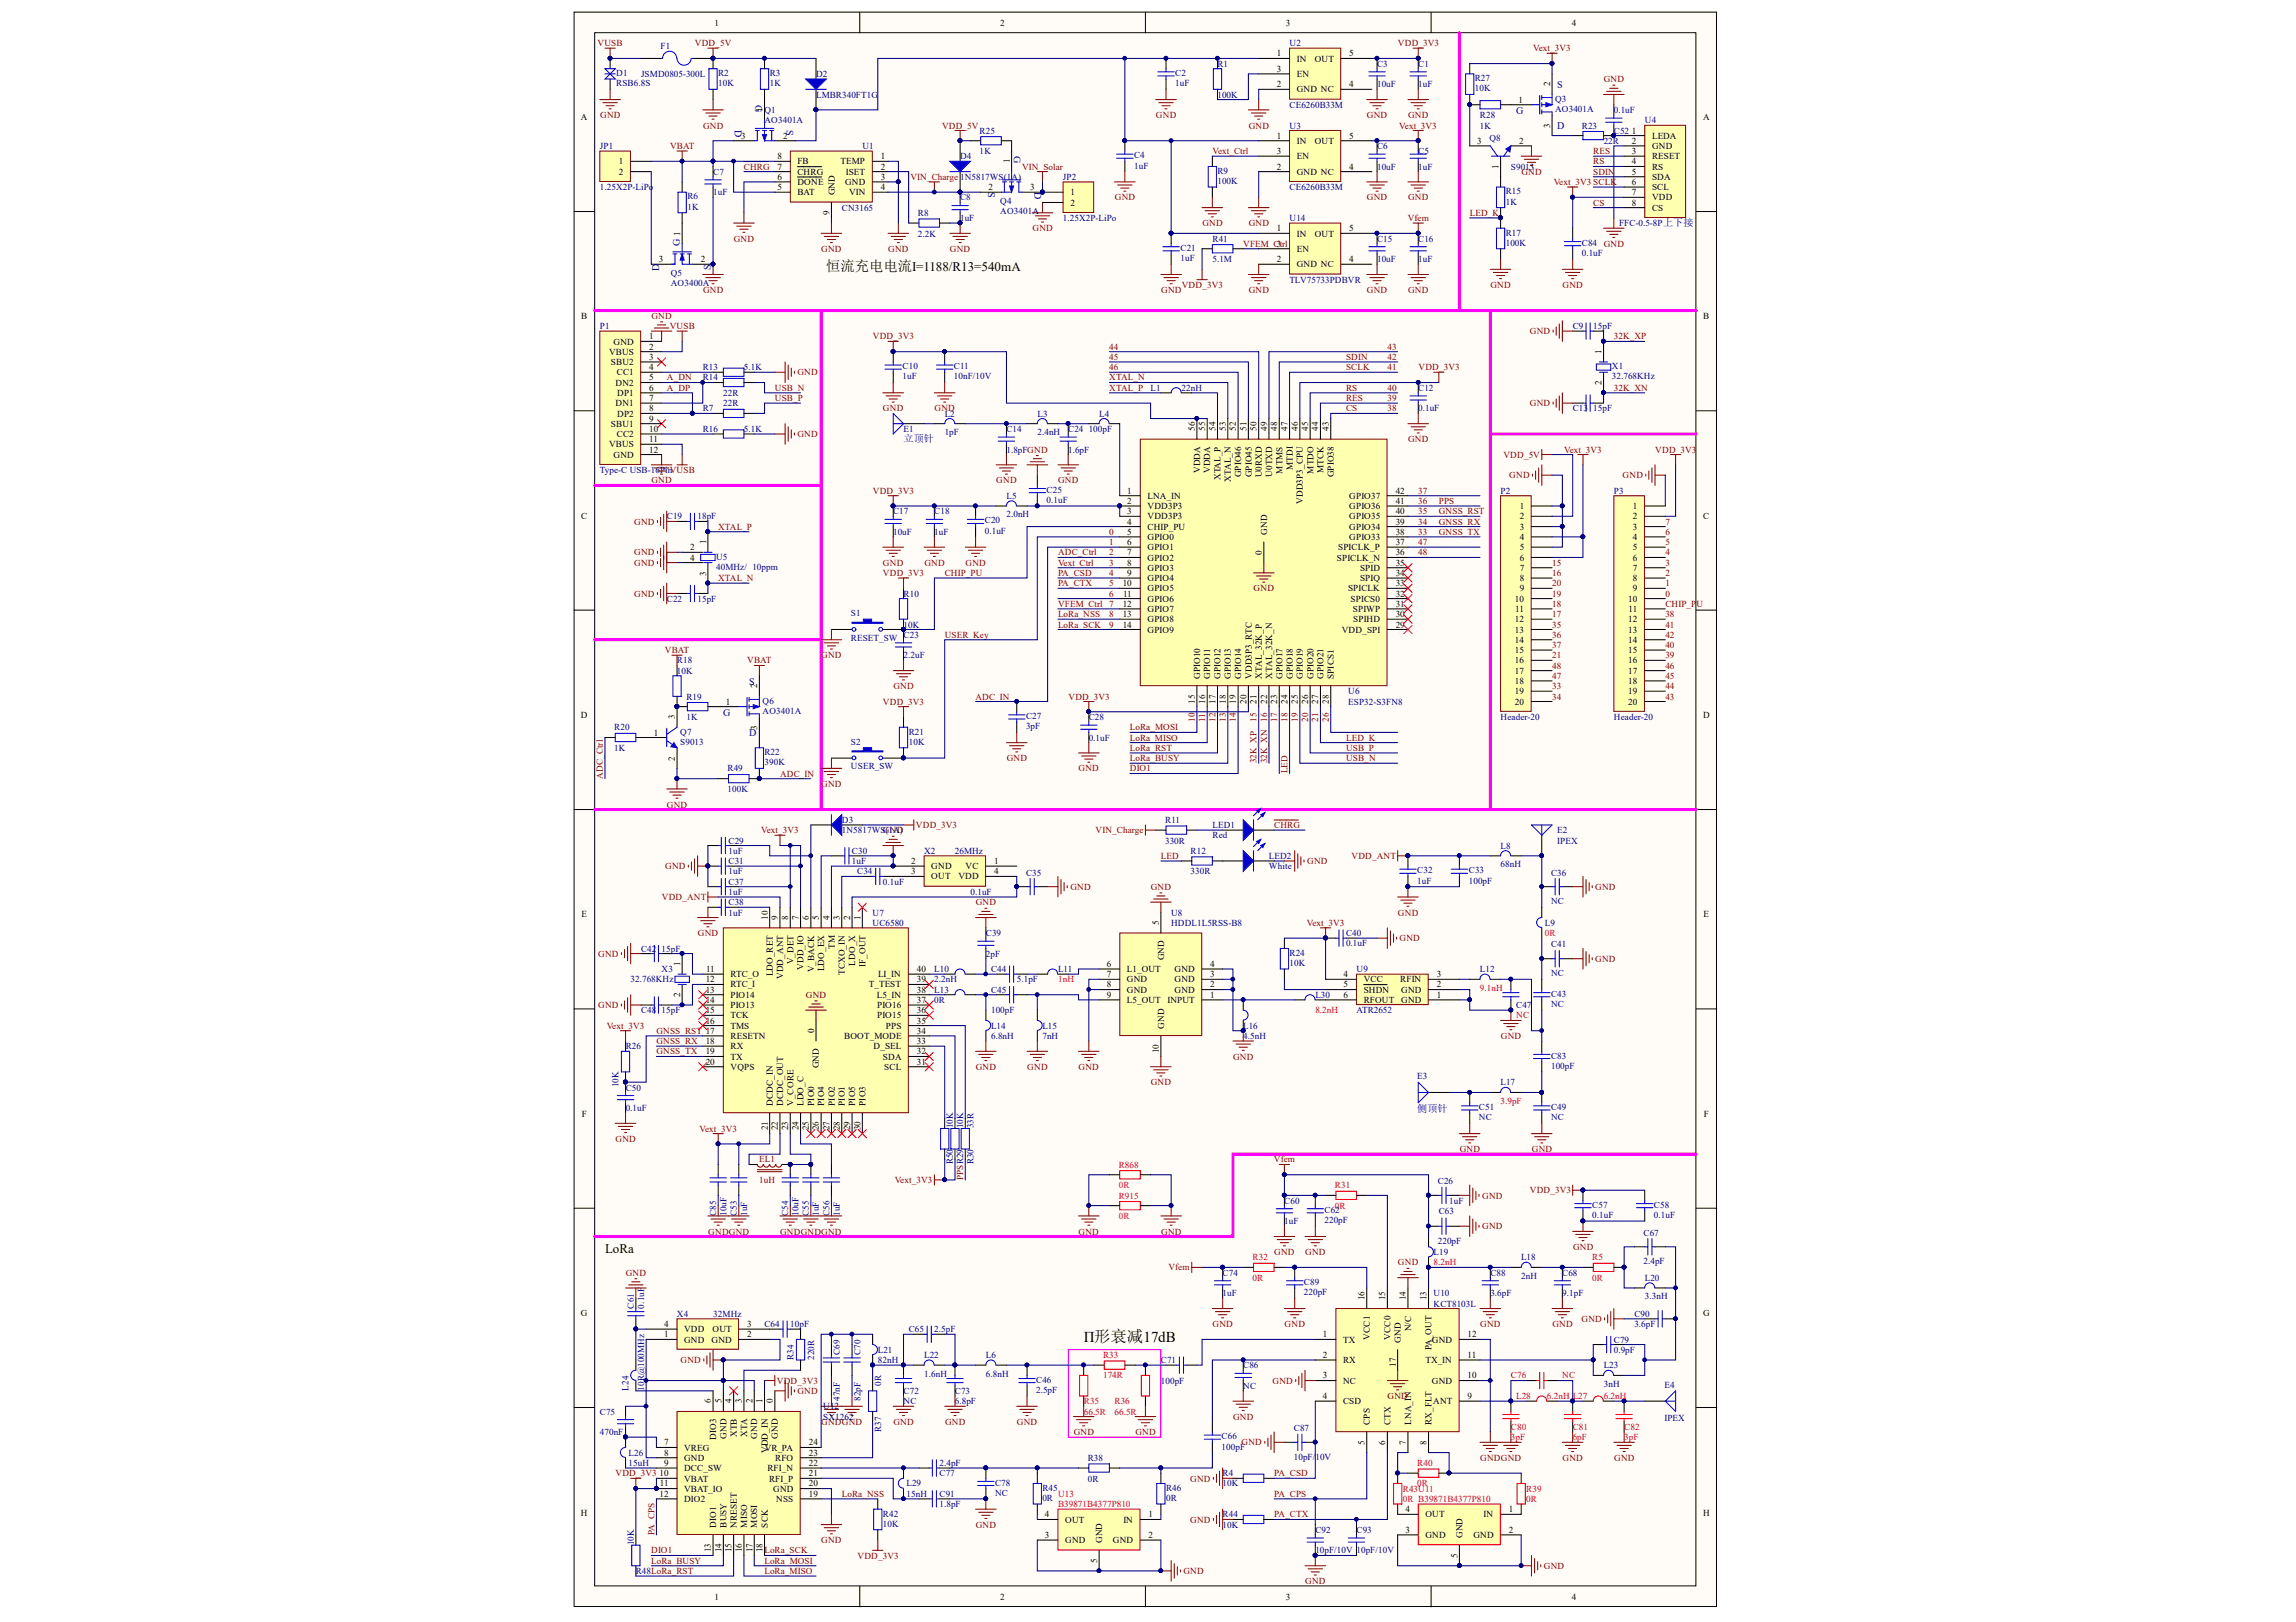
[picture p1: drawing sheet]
<svg xmlns="http://www.w3.org/2000/svg" width="297mm" height="210mm" viewBox="0 0 297 210" stroke-linecap="round" stroke-linejoin="round" font-family="sans-serif">
<defs><g id="words">
<g font-size="1.9">
<text x="106.9" y="35">恒流充电电流I=1188/R13=540mA</text>
<text x="140.2" y="173.7">Π形衰减17dB</text>
</g>
<text font-size="1.7" x="78.3" y="162.2">LoRa</text>
<g font-size="1.3" fill="#000080">
<text x="201.5" y="11.4">S</text>
<text x="95.1" y="16.9" transform="rotate(90 95.1 16.9)">D</text>
<text x="97.7" y="13.5" transform="rotate(90 97.7 13.5)">G</text>
<text x="101.7" y="16.9" transform="rotate(90 101.7 16.9)">S</text>
<text x="196.2" y="14.7">G</text>
<text x="201.5" y="16.7">D</text>
<text x="131.2" y="20.2" transform="rotate(90 131.2 20.2)">G</text>
<text x="127.8" y="24.9" transform="rotate(90 127.8 24.9)">S</text>
<text x="133.8" y="24.9" transform="rotate(90 133.8 24.9)">D</text>
<text x="85.3" y="35.1" transform="rotate(-90 85.3 35.1)">D</text>
<text x="88" y="31.8" transform="rotate(-90 88 31.8)">G 1</text>
<text x="92" y="34.9" transform="rotate(-90 92 34.9)">S</text>
<text x="116.9" y="57.2">立顶针</text>
<text x="96.9" y="88.6">S</text>
<text x="93.6" y="92.6">G</text>
<text x="96.9" y="95.3">D</text>
<text x="183.4" y="143.9">侧顶针</text>
</g>
<g font-size="1.2" fill="#800000">
<text x="77.3" y="6">VUSB</text>
<text x="89.9" y="6">VDD_5V</text>
<text x="180.9" y="6">VDD_3V3</text>
<text x="198.3" y="6.6">Vext_3V3</text>
<text x="207.5" y="10.6">GND</text>
<text x="77.6" y="15.3">GND</text>
<text x="91" y="16.6">GND</text>
<text x="121.9" y="16.6">VDD_5V</text>
<text x="149.6" y="15.3">GND</text>
<text x="161.6" y="16.6">GND</text>
<text x="176.8" y="15.3">GND</text>
<text x="181" y="16.6">Vext_3V3</text>
<text x="182.2" y="15.3">GND</text>
<text x="86.7" y="19.3">VBAT</text>
<text x="96.2" y="22">CHRG</text>
<text x="117.8" y="23.3">VIN_Charge 1N5817WS(1A)</text>
<text x="132.2" y="22">VIN_Solar</text>
<text x="156.9" y="20">Vext_Ctrl</text>
<text x="196.8" y="22.6">GND</text>
<text x="201" y="23.9">Vext_3V3 SCLK</text>
<text x="206.1" y="22.6">SDIN</text>
<text x="206.1" y="21.3">RS</text>
<text x="206.1" y="20">RES</text>
<text x="133.6" y="29.9">GND</text>
<text x="144.2" y="25.9">GND</text>
<text x="155.6" y="29.3">GND</text>
<text x="161.6" y="29.3">GND</text>
<text x="176.8" y="25.9">GND</text>
<text x="182.1" y="28.6">Vfem</text>
<text x="182.2" y="25.9">GND</text>
<text x="190.2" y="27.9">LED_K</text>
<text x="206.1" y="26.6">CS</text>
<text x="94.9" y="31.3">GND</text>
<text x="106.3" y="32.6">GND</text>
<text x="114.9" y="32.6">GND</text>
<text x="122.9" y="32.6">GND</text>
<text x="160.8" y="31.9">VFEM_C3trl</text>
<text x="207.5" y="31.9">GND</text>
<text x="84.3" y="41.3">GND</text>
<text x="91" y="37.9">GND</text>
<text x="150.2" y="37.9">GND</text>
<text x="152.9" y="37.2">VDD_3V3</text>
<text x="161.6" y="37.9">GND</text>
<text x="176.8" y="37.9">GND</text>
<text x="182.2" y="37.9">GND</text>
<text x="192.8" y="37.2">GND</text>
<text x="202.2" y="37.2">GND</text>
<text x="86.6" y="42.6">VUSB</text>
<text x="112.9" y="43.9">VDD_3V3</text>
<text x="143.5" y="46.6">45</text>
<text x="143.5" y="47.9">46</text>
<text x="143.5" y="45.3">44</text>
<text x="174.1" y="46.6">SDIN</text>
<text x="174.1" y="47.9">SCLK</text>
<text x="179.5" y="47.9">41</text>
<text x="179.5" y="46.6">42</text>
<text x="179.5" y="45.3">43</text>
<text x="183.5" y="47.9">VDD_3V3</text>
<text x="197.9" y="43.2">GND</text>
<text x="208.8" y="43.9">32K_XP</text>
<text x="86.3" y="50.6">A_DP</text>
<text x="86.3" y="49.2">A_DN</text>
<text x="100.3" y="50.6">USB_N</text>
<text x="100.3" y="51.9">USB_P</text>
<text x="103.2" y="48.6">GND</text>
<text x="114.2" y="53.2">GND</text>
<text x="120.9" y="53.2">GND</text>
<text x="143.5" y="50.6">XTAL_P</text>
<text x="143.5" y="49.2">XTAL_N</text>
<text x="174.1" y="50.6">RS</text>
<text x="174.1" y="51.9">RES</text>
<text x="174.1" y="53.2">CS</text>
<text x="179.5" y="53.2">38</text>
<text x="179.5" y="51.9">39</text>
<text x="179.5" y="50.6">40</text>
<text x="197.9" y="52.6">GND</text>
<text x="208.8" y="50.6">32K_XN</text>
<text x="103.2" y="56.6">GND</text>
<text x="182.2" y="57.2">GND</text>
<text x="194.5" y="59.2">VDD_5V</text>
<text x="202.4" y="58.6">Vext_3V3</text>
<text x="214.1" y="58.6">VDD_3V3</text>
<text x="84.3" y="62.5">GND</text>
<text x="112.9" y="63.9">VDD_3V3</text>
<text x="128.9" y="62.5">GND</text>
<text x="136.9" y="62.5">GND</text>
<text x="183.5" y="65.2">36</text>
<text x="183.5" y="63.9">37</text>
<text x="186.1" y="65.2">PPS</text>
<text x="195.3" y="61.9">GND</text>
<text x="209.9" y="61.9">GND</text>
<text x="82" y="67.9">GND</text>
<text x="82" y="71.9">GND</text>
<text x="92.9" y="68.5">XTAL_P</text>
<text x="136.9" y="71.9">ADC_Ctrl</text>
<text x="143.5" y="70.6">1</text>
<text x="143.5" y="71.9">2</text>
<text x="143.5" y="69.2">0</text>
<text x="183.5" y="71.9">48</text>
<text x="183.5" y="70.6">47</text>
<text x="183.5" y="69.2">33</text>
<text x="183.5" y="67.9">34</text>
<text x="183.5" y="66.6">35</text>
<text x="186.1" y="67.9">GNSS_RX</text>
<text x="186.1" y="69.2">GNSS_TX</text>
<text x="186.1" y="66.6">GNSS_RST</text>
<text x="215.5" y="71.9">4</text>
<text x="215.5" y="70.6">5</text>
<text x="215.5" y="69.2">6</text>
<text x="215.5" y="67.9">7</text>
<text x="82" y="77.2">GND</text>
<text x="82" y="73.2">GND</text>
<text x="92.9" y="75.2">XTAL_N</text>
<text x="114.2" y="73.2">GND</text>
<text x="114.2" y="74.5">VDD_3V3</text>
<text x="119.6" y="73.2">GND</text>
<text x="122.2" y="74.5">CHIP_PU</text>
<text x="124.9" y="73.2">GND</text>
<text x="136.9" y="73.2">Vext_Ctrl</text>
<text x="136.9" y="74.5">PA_CSD</text>
<text x="136.9" y="75.9">PA_CTX</text>
<text x="143.5" y="73.2">3</text>
<text x="143.5" y="74.5">4</text>
<text x="143.5" y="75.9">5</text>
<text x="143.5" y="77.2">6</text>
<text x="162.2" y="76.5">GND</text>
<text x="200.8" y="73.2">15</text>
<text x="200.8" y="74.5">16</text>
<text x="200.8" y="77.2">19</text>
<text x="200.8" y="75.9">20</text>
<text x="215.5" y="75.9">1</text>
<text x="215.5" y="73.2">3</text>
<text x="215.5" y="74.5">2</text>
<text x="215.5" y="77.2">0</text>
<text x="122.2" y="82.5">USER_Key</text>
<text x="136.9" y="79.9">LoRa_NSS</text>
<text x="136.9" y="81.2">LoRa_SCK</text>
<text x="136.9" y="78.5">VFEM_Ctrl</text>
<text x="143.5" y="78.5">7</text>
<text x="143.5" y="79.9">8</text>
<text x="143.5" y="81.2">9</text>
<text x="200.8" y="79.9">17</text>
<text x="200.8" y="78.5">18</text>
<text x="200.8" y="81.2">35</text>
<text x="200.8" y="82.5">36</text>
<text x="200.8" y="83.9">37</text>
<text x="215.5" y="78.5">CHIP_P</text>
<text x="215.5" y="79.9">38</text>
<text x="215.5" y="83.9">40</text>
<text x="215.5" y="81.2">41</text>
<text x="215.5" y="82.5">42</text>
<text x="219.5" y="78.5">U</text>
<text x="86" y="84.5">VBAT</text>
<text x="96.7" y="85.9">VBAT</text>
<text x="106.3" y="85.2">GND</text>
<text x="115.6" y="89.2">GND</text>
<text x="200.8" y="85.2">21</text>
<text x="200.8" y="86.5">48</text>
<text x="200.8" y="87.8">47</text>
<text x="200.8" y="89.2">33</text>
<text x="215.5" y="85.2">39</text>
<text x="215.5" y="87.8">45</text>
<text x="215.5" y="86.5">46</text>
<text x="215.5" y="89.2">44</text>
<text x="114.2" y="91.2">VDD_3V3</text>
<text x="126.2" y="90.5">ADC_IN</text>
<text x="138.2" y="90.5">VDD_3V3</text>
<text x="146.2" y="94.5">LoRa_MOSI</text>
<text x="146.2" y="95.9">LoRa_MISO</text>
<text x="154.6" y="93.5" transform="rotate(-90 154.6 93.5)">10</text>
<text x="155.9" y="93.5" transform="rotate(-90 155.9 93.5)">11</text>
<text x="157.2" y="93.5" transform="rotate(-90 157.2 93.5)">12</text>
<text x="158.6" y="93.5" transform="rotate(-90 158.6 93.5)">13</text>
<text x="159.9" y="93.5" transform="rotate(-90 159.9 93.5)">14</text>
<text x="162.6" y="93.5" transform="rotate(-90 162.6 93.5)">15</text>
<text x="163.9" y="93.5" transform="rotate(-90 163.9 93.5)">16</text>
<text x="165.2" y="93.5" transform="rotate(-90 165.2 93.5)">17</text>
<text x="166.6" y="93.5" transform="rotate(-90 166.6 93.5)">18</text>
<text x="167.9" y="93.5" transform="rotate(-90 167.9 93.5)">19</text>
<text x="169.2" y="93.5" transform="rotate(-90 169.2 93.5)">20</text>
<text x="170.6" y="93.5" transform="rotate(-90 170.6 93.5)">21</text>
<text x="171.9" y="93.5" transform="rotate(-90 171.9 93.5)">26</text>
<text x="174.1" y="95.9">LED_K</text>
<text x="200.8" y="90.5">34</text>
<text x="215.5" y="90.5">43</text>
<text x="78" y="100.8" transform="rotate(-90 78 100.8)">ADC_Ctrl</text>
<text x="100.9" y="100.5">ADC_IN</text>
<text x="106.3" y="101.8">GND</text>
<text x="130.2" y="98.5">GND</text>
<text x="139.5" y="99.8">GND</text>
<text x="146.2" y="97.2">LoRa_RST</text>
<text x="146.2" y="99.8">DIO1</text>
<text x="146.2" y="98.5">LoRa_BUSY</text>
<text x="162.6" y="98.8" transform="rotate(-90 162.6 98.8)">32K_XP</text>
<text x="163.9" y="98.8" transform="rotate(-90 163.9 98.8)">32K_XN</text>
<text x="166.6" y="100.1" transform="rotate(-90 166.6 100.1)">LED</text>
<text x="174.1" y="98.5">USB_N</text>
<text x="174.1" y="97.2">USB_P</text>
<text x="86.3" y="104.5">GND</text>
<text x="98.5" y="107.8">Vext_3V3</text>
<text x="115.1" y="107.8">ND</text>
<text x="118.5" y="107.2">VDD_3V3</text>
<text x="141.7" y="107.8">VIN_Charge</text>
<text x="164.8" y="107.2">CHRG</text>
<text x="86.1" y="112.5">GND</text>
<text x="150.2" y="111.2">LED</text>
<text x="169.1" y="111.8">GND</text>
<text x="174.9" y="111.2">VDD_ANT</text>
<text x="85.6" y="116.5">VDD_ANT</text>
<text x="126.2" y="117.1">GND</text>
<text x="138.5" y="115.2">GND</text>
<text x="148.9" y="115.2">GND</text>
<text x="169.1" y="119.8">Vext_3V3</text>
<text x="180.9" y="118.5">GND</text>
<text x="206.4" y="115.2">GND</text>
<text x="77.4" y="123.8">GND</text>
<text x="90.3" y="121.2">GND</text>
<text x="181.1" y="121.8">GND</text>
<text x="206.4" y="124.5">GND</text>
<text x="77.4" y="130.5">GND</text>
<text x="104.3" y="129.1">GND</text>
<text x="78.5" y="133.1">Vext_3V3</text>
<text x="84.9" y="135.1">GNSS_RX</text>
<text x="84.9" y="136.4">GNSS_TX</text>
<text x="84.9" y="133.8">GNSS_RST 17</text>
<text x="159.5" y="137.1">GND</text>
<text x="194.2" y="134.5">GND</text>
<text x="126.2" y="138.4">GND</text>
<text x="132.9" y="138.4">GND</text>
<text x="139.5" y="138.4">GND</text>
<text x="148.9" y="140.5">GND</text>
<text x="79.6" y="147.8">GND</text>
<text x="90.5" y="146.5">Vext_3V3</text>
<text x="188.8" y="149.1">GND</text>
<text x="198.2" y="149.1">GND</text>
<text x="98.2" y="150.4">EL1</text>
<text x="98.2" y="153.1">1uH</text>
<text x="115.8" y="153.1">Vext_3V3</text>
<text x="124.6" y="152.7" transform="rotate(-90 124.6 152.7)">PPSR29</text>
<text x="164.8" y="150.4">Vfem</text>
<text x="191.8" y="155.1">GND</text>
<text x="197.9" y="154.4">VDD_3V3</text>
<text x="91.6" y="159.8">GNDGND</text>
<text x="100.9" y="159.8">GNDGNDGND</text>
<text x="139.5" y="159.8">GND</text>
<text x="150.2" y="159.8">GND</text>
<text x="191.8" y="159.1">GND</text>
<text x="203.5" y="161.7">GND</text>
<text x="80.9" y="165.1">GND</text>
<text x="151.2" y="164.4">Vfem</text>
<text x="164.8" y="162.4">GND</text>
<text x="168.9" y="162.4">GND</text>
<text x="180.9" y="163.7">GND</text>
<text x="156.9" y="171.8">GND</text>
<text x="166.2" y="171.8">GND</text>
<text x="191.5" y="171.8">GND</text>
<text x="200.8" y="171.8">GND</text>
<text x="204.6" y="171.1">GND</text>
<text x="88" y="176.4">GND</text>
<text x="100.5" y="179.1">VDD_3V3</text>
<text x="164.6" y="179.1">GND</text>
<text x="103.2" y="180.4">GND</text>
<text x="106.3" y="184.4">GNDGND</text>
<text x="115.6" y="184.4">GND</text>
<text x="122.3" y="184.4">GND</text>
<text x="131.6" y="184.4">GND</text>
<text x="138.9" y="185.7">GND</text>
<text x="146.9" y="185.7">GND</text>
<text x="159.5" y="183.7">GND</text>
<text x="179.5" y="181">GND</text>
<text x="79.6" y="191.1">VDD_3V3</text>
<text x="154" y="191.7">GND</text>
<text x="160.6" y="187">GND</text>
<text x="164.8" y="191.1">PA_CSD</text>
<text x="191.5" y="189">GNDGND</text>
<text x="202.2" y="189">GND</text>
<text x="208.8" y="189">GND</text>
<text x="108.9" y="193.7">LoRa_NSS</text>
<text x="126.2" y="197.7">GND</text>
<text x="154" y="197.1">GND</text>
<text x="164.8" y="196.4">PA_CTX</text>
<text x="164.8" y="193.7">PA_CPS</text>
<text x="84.2" y="201">DIO1</text>
<text x="84.2" y="202.4">LoRa_BUSY</text>
<text x="84.7" y="198.6" transform="rotate(-90 84.7 198.6)">PA_CPS</text>
<text x="98.9" y="202.4">LoRa_MOSI</text>
<text x="98.9" y="203.7">LoRa_MISO</text>
<text x="98.9" y="201">LoRa_SCK</text>
<text x="106.3" y="199.7">GND</text>
<text x="110.9" y="201.7">VDD_3V3</text>
<text x="153.1" y="203.7">GND</text>
<text x="199.7" y="203">GND</text>
<text x="168.9" y="205">GND</text>
</g>
<g font-size="1.2">
<text x="92.4" y="3.3">1</text>
<text x="129.4" y="3.3">2</text>
<text x="166.4" y="3.3">3</text>
<text x="203.3" y="3.3">4</text>
<text x="165.2" y="7.3">1</text>
<text x="165.2" y="11.3">2</text>
<text x="165.2" y="9.3">3</text>
<text x="167.8" y="8">IN</text>
<text x="167.8" y="11.9">GND NC</text>
<text x="167.8" y="10">EN</text>
<text x="170.1" y="8">OUT</text>
<text x="174.6" y="11.3">4</text>
<text x="174.6" y="7.3">5</text>
<text x="200.5" y="11.1" transform="rotate(-90 200.5 11.1)">2</text>
<text x="75.2" y="15.5">A</text>
<text x="95.9" y="17.9">3</text>
<text x="98.6" y="14.5" transform="rotate(-90 98.6 14.5)">1</text>
<text x="101.3" y="17.9">2</text>
<text x="165.2" y="17.9">1</text>
<text x="174.6" y="17.9">5</text>
<text x="196.4" y="13.3">1</text>
<text x="200.5" y="16.5" transform="rotate(-90 200.5 16.5)">3</text>
<text x="211.1" y="17.3">1</text>
<text x="213.7" y="17.9">LEDA</text>
<text x="220.4" y="15.5">A</text>
<text x="80.1" y="21.3">1</text>
<text x="80.1" y="22.6">2</text>
<text x="100.6" y="23.3">6</text>
<text x="100.6" y="22">7</text>
<text x="100.6" y="20.6">8</text>
<text x="103.2" y="23.9">DONE</text>
<text x="103.2" y="22.6">CHRG</text>
<text x="103.2" y="21.3">FB</text>
<text x="108.7" y="21.3">TEMP</text>
<text x="109.3" y="23.9">GND</text>
<text x="109.4" y="22.6">ISET</text>
<text x="113.9" y="20.6">1</text>
<text x="113.9" y="22">2</text>
<text x="113.9" y="23.3">3</text>
<text x="130.6" y="21.2" transform="rotate(-90 130.6 21.2)">1</text>
<text x="165.2" y="22">2</text>
<text x="165.2" y="20">3</text>
<text x="167.8" y="18.6">IN</text>
<text x="167.8" y="22.6">GND NC</text>
<text x="167.8" y="20.6">EN</text>
<text x="170.1" y="18.6">OUT</text>
<text x="174.6" y="22">4</text>
<text x="191.1" y="18.6">3</text>
<text x="193.9" y="21.9" transform="rotate(-90 193.9 21.9)">1</text>
<text x="196.5" y="18.6">2</text>
<text x="211.1" y="18.6">2</text>
<text x="211.1" y="20">3</text>
<text x="211.1" y="21.3">4</text>
<text x="211.1" y="22.6">5</text>
<text x="211.1" y="23.9">6</text>
<text x="213.7" y="19.3">GND</text>
<text x="213.7" y="20.6">RESET</text>
<text x="213.7" y="22">RS</text>
<text x="213.7" y="23.3">SDA</text>
<text x="100.6" y="24.6">5</text>
<text x="103.2" y="25.3">BAT</text>
<text x="107.3" y="27.9" transform="rotate(-90 107.3 27.9)">9</text>
<text x="108" y="25.3" transform="rotate(-90 108 25.3)">GND</text>
<text x="109.8" y="25.3">VIN</text>
<text x="113.9" y="24.6">4</text>
<text x="127.9" y="24.6">2</text>
<text x="133.3" y="24.6">3</text>
<text x="138.5" y="25.3">1</text>
<text x="138.5" y="26.6">2</text>
<text x="165.2" y="29.9">1</text>
<text x="174.6" y="29.9">5</text>
<text x="211.1" y="25.3">7</text>
<text x="211.1" y="26.6">8</text>
<text x="213.7" y="24.6">SCL</text>
<text x="213.7" y="25.9">VDD</text>
<text x="213.7" y="27.3">CS</text>
<text x="85.3" y="33.9">3</text>
<text x="90.7" y="33.9">2</text>
<text x="165.2" y="33.9">2</text>
<text x="167.8" y="30.6">IN</text>
<text x="167.8" y="34.6">GND NC</text>
<text x="167.8" y="32.6">EN</text>
<text x="170.1" y="30.6">OUT</text>
<text x="174.6" y="33.9">4</text>
<text x="75.2" y="41.3">B</text>
<text x="220.4" y="41.3">B</text>
<text x="78.8" y="45.9">VBUS</text>
<text x="79" y="47.3">SBU2</text>
<text x="79.4" y="44.6">GND</text>
<text x="84" y="43.9">1</text>
<text x="84" y="45.3">2</text>
<text x="84" y="46.6">3</text>
<text x="84" y="47.9">4</text>
<text x="207.2" y="45.8" transform="rotate(-90 207.2 45.8)">1</text>
<text x="79.6" y="49.9">DN2</text>
<text x="79.6" y="52.6">DN1</text>
<text x="79.8" y="48.6">CC1</text>
<text x="79.8" y="51.2">DP1</text>
<text x="79.8" y="53.9">DP2</text>
<text x="84" y="49.2">5</text>
<text x="84" y="50.6">6</text>
<text x="84" y="51.9">7</text>
<text x="84" y="53.2">8</text>
<text x="207.2" y="49.8" transform="rotate(-90 207.2 49.8)">2</text>
<text x="78.8" y="57.9">VBUS</text>
<text x="79" y="55.2">SBU1</text>
<text x="79.4" y="59.2">GND</text>
<text x="79.8" y="56.6">CC2</text>
<text x="84" y="54.6">9</text>
<text x="84" y="55.9">10</text>
<text x="84" y="57.2">11</text>
<text x="84" y="58.6">12</text>
<text x="154.6" y="55.8" transform="rotate(-90 154.6 55.8)">56</text>
<text x="155.9" y="55.8" transform="rotate(-90 155.9 55.8)">55</text>
<text x="157.2" y="55.8" transform="rotate(-90 157.2 55.8)">54</text>
<text x="158.6" y="55.8" transform="rotate(-90 158.6 55.8)">53</text>
<text x="159.9" y="55.8" transform="rotate(-90 159.9 55.8)">52</text>
<text x="161.3" y="55.8" transform="rotate(-90 161.3 55.8)">51</text>
<text x="162.6" y="55.8" transform="rotate(-90 162.6 55.8)">50</text>
<text x="163.9" y="55.8" transform="rotate(-90 163.9 55.8)">49</text>
<text x="165.2" y="55.8" transform="rotate(-90 165.2 55.8)">48</text>
<text x="166.6" y="55.8" transform="rotate(-90 166.6 55.8)">47</text>
<text x="167.9" y="55.8" transform="rotate(-90 167.9 55.8)">46</text>
<text x="169.2" y="55.8" transform="rotate(-90 169.2 55.8)">45</text>
<text x="170.6" y="55.8" transform="rotate(-90 170.6 55.8)">44</text>
<text x="171.9" y="55.8" transform="rotate(-90 171.9 55.8)">43</text>
<text x="145.8" y="63.9">1</text>
<text x="145.8" y="65.2">2</text>
<text x="148.5" y="64.6">LNA_IN</text>
<text x="148.5" y="65.9">VDD3P3</text>
<text x="155.3" y="61.2" transform="rotate(-90 155.3 61.2)">VDDA</text>
<text x="156.6" y="61.2" transform="rotate(-90 156.6 61.2)">VDDA</text>
<text x="157.9" y="62.1" transform="rotate(-90 157.9 62.1)">XTAL_P</text>
<text x="159.2" y="62.3" transform="rotate(-90 159.2 62.3)">XTAL_N</text>
<text x="160.6" y="61.8" transform="rotate(-90 160.6 61.8)">GPIO46</text>
<text x="161.9" y="61.8" transform="rotate(-90 161.9 61.8)">GPIO45</text>
<text x="163.2" y="61.8" transform="rotate(-90 163.2 61.8)">U0RXD</text>
<text x="164.6" y="61.7" transform="rotate(-90 164.6 61.7)">U0TXD</text>
<text x="165.9" y="61.3" transform="rotate(-90 165.9 61.3)">MTMS</text>
<text x="167.3" y="60.9" transform="rotate(-90 167.3 60.9)">MTDI</text>
<text x="168.6" y="65.2" transform="rotate(-90 168.6 65.2)">VDD3P3_CPU</text>
<text x="169.9" y="61.3" transform="rotate(-90 169.9 61.3)">MTDO</text>
<text x="171.2" y="61.2" transform="rotate(-90 171.2 61.2)">MTCK</text>
<text x="172.6" y="61.8" transform="rotate(-90 172.6 61.8)">GPIO38</text>
<text x="174.6" y="65.9">GPIO36</text>
<text x="174.6" y="64.6">GPIO37</text>
<text x="180.6" y="65.2">41</text>
<text x="180.6" y="63.9">42</text>
<text x="196.6" y="65.9">1</text>
<text x="211.2" y="65.9">1</text>
<text x="75.2" y="67.1">C</text>
<text x="89.3" y="71.2">2</text>
<text x="91.3" y="70.4" transform="rotate(-90 91.3 70.4)">1</text>
<text x="145.8" y="66.6">3</text>
<text x="145.8" y="67.9">4</text>
<text x="145.8" y="69.2">5</text>
<text x="145.8" y="70.6">6</text>
<text x="145.8" y="71.9">7</text>
<text x="148.5" y="67.2">VDD3P3</text>
<text x="148.5" y="68.5">CHIP_PU</text>
<text x="148.5" y="69.9">GPIO0</text>
<text x="148.5" y="71.2">GPIO1</text>
<text x="163.2" y="71.8" transform="rotate(-90 163.2 71.8)">0</text>
<text x="163.9" y="69.2" transform="rotate(-90 163.9 69.2)">GND</text>
<text x="173.1" y="71.2">SPICLK_P</text>
<text x="174.6" y="69.9">GPIO33</text>
<text x="174.6" y="68.5">GPIO34</text>
<text x="174.6" y="67.2">GPIO35</text>
<text x="180.6" y="71.9">36</text>
<text x="180.6" y="70.6">37</text>
<text x="180.6" y="69.2">38</text>
<text x="180.6" y="67.9">39</text>
<text x="180.6" y="66.6">40</text>
<text x="196.6" y="67.2">2</text>
<text x="196.6" y="68.5">3</text>
<text x="196.6" y="69.9">4</text>
<text x="196.6" y="71.2">5</text>
<text x="211.2" y="67.2">2</text>
<text x="211.2" y="68.5">3</text>
<text x="211.2" y="69.9">4</text>
<text x="211.2" y="71.2">5</text>
<text x="220.4" y="67.1">C</text>
<text x="89.3" y="72.5">4</text>
<text x="91.3" y="74.5" transform="rotate(-90 91.3 74.5)">3</text>
<text x="145.2" y="75.9">10</text>
<text x="145.3" y="77.2">11</text>
<text x="145.8" y="73.2">8</text>
<text x="145.8" y="74.5">9</text>
<text x="148.5" y="72.5">GPIO2</text>
<text x="148.5" y="73.9">GPIO3</text>
<text x="148.5" y="75.2">GPIO4</text>
<text x="148.5" y="76.5">GPIO5</text>
<text x="148.5" y="77.9">GPIO6</text>
<text x="173" y="72.5">SPICLK_N</text>
<text x="174.4" y="76.5">SPICLK</text>
<text x="174.7" y="77.9">SPICS0</text>
<text x="176" y="75.2">SPIQ</text>
<text x="176" y="73.9">SPID</text>
<text x="180.6" y="77.2">32</text>
<text x="180.6" y="75.9">33</text>
<text x="180.6" y="74.5">34</text>
<text x="180.6" y="73.2">35</text>
<text x="196" y="77.9">10</text>
<text x="196.6" y="72.5">6</text>
<text x="196.6" y="73.9">7</text>
<text x="196.6" y="75.2">8</text>
<text x="196.6" y="76.5">9</text>
<text x="210.6" y="77.9">10</text>
<text x="211.2" y="72.5">6</text>
<text x="211.2" y="73.9">7</text>
<text x="211.2" y="75.2">8</text>
<text x="211.2" y="76.5">9</text>
<text x="145.2" y="78.5">12</text>
<text x="145.2" y="79.9">13</text>
<text x="145.2" y="81.2">14</text>
<text x="148.5" y="79.2">GPIO7</text>
<text x="148.5" y="80.5">GPIO8</text>
<text x="148.5" y="81.9">GPIO9</text>
<text x="173.6" y="81.9">VDD_SPI</text>
<text x="175" y="79.2">SPIWP</text>
<text x="175.1" y="80.5">SPIHD</text>
<text x="180.6" y="81.2">29</text>
<text x="180.6" y="79.9">30</text>
<text x="180.6" y="78.5">31</text>
<text x="196" y="80.5">12</text>
<text x="196" y="81.9">13</text>
<text x="196" y="83.2">14</text>
<text x="196" y="79.2">11</text>
<text x="210.6" y="80.5">12</text>
<text x="210.6" y="81.9">13</text>
<text x="210.6" y="83.2">14</text>
<text x="210.7" y="79.2">11</text>
<text x="98" y="89.1" transform="rotate(-90 98 89.1)">2</text>
<text x="155.3" y="87.8" transform="rotate(-90 155.3 87.8)">GPIO10</text>
<text x="156.6" y="87.8" transform="rotate(-90 156.6 87.8)">GPIO11</text>
<text x="157.9" y="87.8" transform="rotate(-90 157.9 87.8)">GPIO12</text>
<text x="159.2" y="87.8" transform="rotate(-90 159.2 87.8)">GPIO13</text>
<text x="160.6" y="87.8" transform="rotate(-90 160.6 87.8)">GPIO14</text>
<text x="161.9" y="87.8" transform="rotate(-90 161.9 87.8)">VDD3P3_RTC</text>
<text x="163.2" y="87.8" transform="rotate(-90 163.2 87.8)">XTAL_32K_P</text>
<text x="164.6" y="87.8" transform="rotate(-90 164.6 87.8)">XTAL_32K_N</text>
<text x="165.9" y="87.8" transform="rotate(-90 165.9 87.8)">GPIO17</text>
<text x="167.3" y="87.8" transform="rotate(-90 167.3 87.8)">GPIO18</text>
<text x="168.6" y="87.8" transform="rotate(-90 168.6 87.8)">GPIO19</text>
<text x="169.9" y="87.8" transform="rotate(-90 169.9 87.8)">GPIO20</text>
<text x="171.2" y="87.8" transform="rotate(-90 171.2 87.8)">GPIO21</text>
<text x="172.6" y="87.8" transform="rotate(-90 172.6 87.8)">SPICS1</text>
<text x="196" y="84.5">15</text>
<text x="196" y="85.9">16</text>
<text x="196" y="87.2">17</text>
<text x="196" y="88.5">18</text>
<text x="196" y="89.9">19</text>
<text x="210.6" y="84.5">15</text>
<text x="210.6" y="85.9">16</text>
<text x="210.6" y="87.2">17</text>
<text x="210.6" y="88.5">18</text>
<text x="210.6" y="89.9">19</text>
<text x="75.2" y="92.9">D</text>
<text x="84.6" y="95.2">1</text>
<text x="87.3" y="93" transform="rotate(-90 87.3 93)">3</text>
<text x="93.9" y="91.2">1</text>
<text x="98" y="94.4" transform="rotate(-90 98 94.4)">3</text>
<text x="154.6" y="91" transform="rotate(-90 154.6 91)">15</text>
<text x="155.9" y="91" transform="rotate(-90 155.9 91)">16</text>
<text x="157.2" y="91" transform="rotate(-90 157.2 91)">17</text>
<text x="158.6" y="91" transform="rotate(-90 158.6 91)">18</text>
<text x="159.9" y="91" transform="rotate(-90 159.9 91)">19</text>
<text x="161.3" y="91" transform="rotate(-90 161.3 91)">20</text>
<text x="162.6" y="91" transform="rotate(-90 162.6 91)">21</text>
<text x="163.9" y="91" transform="rotate(-90 163.9 91)">22</text>
<text x="165.2" y="91" transform="rotate(-90 165.2 91)">23</text>
<text x="166.6" y="91" transform="rotate(-90 166.6 91)">24</text>
<text x="167.9" y="91" transform="rotate(-90 167.9 91)">25</text>
<text x="169.2" y="91" transform="rotate(-90 169.2 91)">26</text>
<text x="170.6" y="91" transform="rotate(-90 170.6 91)">27</text>
<text x="171.9" y="91" transform="rotate(-90 171.9 91)">28</text>
<text x="196" y="91.2">20</text>
<text x="210.6" y="91.2">20</text>
<text x="220.4" y="92.9">D</text>
<text x="87.3" y="98.4" transform="rotate(-90 87.3 98.4)">2</text>
<text x="117.9" y="111.8">2</text>
<text x="117.9" y="113.1">3</text>
<text x="120.5" y="112.5">GND</text>
<text x="120.5" y="113.8">OUT</text>
<text x="124" y="113.8">VDD</text>
<text x="124.9" y="112.5">VC</text>
<text x="128.6" y="111.8">1</text>
<text x="128.6" y="113.1">4</text>
<text x="75.2" y="118.7">E</text>
<text x="99.3" y="119" transform="rotate(-90 99.3 119)">10</text>
<text x="100.6" y="119" transform="rotate(-90 100.6 119)">9</text>
<text x="102" y="119" transform="rotate(-90 102 119)">8</text>
<text x="103.3" y="119" transform="rotate(-90 103.3 119)">7</text>
<text x="104.6" y="119" transform="rotate(-90 104.6 119)">6</text>
<text x="106" y="119" transform="rotate(-90 106 119)">5</text>
<text x="107.3" y="119" transform="rotate(-90 107.3 119)">4</text>
<text x="108.7" y="119" transform="rotate(-90 108.7 119)">3</text>
<text x="110" y="119" transform="rotate(-90 110 119)">2</text>
<text x="111.3" y="119" transform="rotate(-90 111.3 119)">1</text>
<text x="149.9" y="119.7" transform="rotate(-90 149.9 119.7)">5</text>
<text x="220.4" y="118.7">E</text>
<text x="88" y="125" transform="rotate(-90 88 125)">1</text>
<text x="91.3" y="125.8">11</text>
<text x="102.7" y="124.8" transform="rotate(-90 102.7 124.8)">V_DET</text>
<text x="104" y="125.5" transform="rotate(-90 104 125.5)">VDD_IO</text>
<text x="105.3" y="125.8" transform="rotate(-90 105.3 125.8)">V_BACK</text>
<text x="106.6" y="125.7" transform="rotate(-90 106.6 125.7)">LDO_EX</text>
<text x="108" y="122.8" transform="rotate(-90 108 122.8)">TM</text>
<text x="110.6" y="125" transform="rotate(-90 110.6 125)">LDO_X</text>
<text x="112" y="125.1" transform="rotate(-90 112 125.1)">IF_OUT</text>
<text x="118.6" y="125.8">40</text>
<text x="143.2" y="125.1">6</text>
<text x="145.8" y="125.8">L1_OUT</text>
<text x="150.6" y="124.3" transform="rotate(-90 150.6 124.3)">GND</text>
<text x="152" y="125.8">GND</text>
<text x="156.6" y="125.1">4</text>
<text x="88" y="129.1" transform="rotate(-90 88 129.1)">2</text>
<text x="91.3" y="127.1">12</text>
<text x="91.3" y="128.5">13</text>
<text x="91.3" y="129.8">14</text>
<text x="91.3" y="131.1">15</text>
<text x="94.5" y="126.5">RTC_O</text>
<text x="94.5" y="127.8">RTC_I</text>
<text x="94.5" y="129.1">PIO14</text>
<text x="94.5" y="130.5">PIO13</text>
<text x="94.5" y="131.8">TCK</text>
<text x="100" y="126.4" transform="rotate(-90 100 126.4)">LDO_RET</text>
<text x="101.3" y="126.7" transform="rotate(-90 101.3 126.7)">VDD_ANT</text>
<text x="109.3" y="126.1" transform="rotate(-90 109.3 126.1)">TCXO_IN</text>
<text x="112.4" y="127.8">T_TEST</text>
<text x="113.4" y="129.1">L5_IN</text>
<text x="113.5" y="131.8">PIO15</text>
<text x="113.5" y="130.5">PIO16</text>
<text x="113.6" y="126.5">LI_IN</text>
<text x="118.6" y="131.1">36</text>
<text x="118.6" y="129.8">37</text>
<text x="118.6" y="128.5">38</text>
<text x="118.6" y="127.1">39</text>
<text x="143.2" y="126.5">7</text>
<text x="143.2" y="127.8">8</text>
<text x="143.2" y="129.1">9</text>
<text x="145.8" y="127.1">GND</text>
<text x="145.8" y="128.5">GND</text>
<text x="145.8" y="129.8">L5_OUT</text>
<text x="151" y="129.8">INPUT</text>
<text x="152" y="128.5">GND</text>
<text x="152" y="127.1">GND</text>
<text x="156.6" y="129.1">1</text>
<text x="156.6" y="127.8">2</text>
<text x="156.6" y="126.5">3</text>
<text x="173.8" y="126.5">4</text>
<text x="173.8" y="127.8">5</text>
<text x="173.8" y="129.1">6</text>
<text x="176.4" y="127.1">VCC</text>
<text x="176.4" y="128.5">SHDN</text>
<text x="176.4" y="129.8">RFOUT</text>
<text x="181.2" y="127.1">RFIN</text>
<text x="181.3" y="129.8">GND</text>
<text x="181.3" y="128.5">GND</text>
<text x="185.9" y="129.1">1</text>
<text x="185.9" y="127.8">2</text>
<text x="185.9" y="126.5">3</text>
<text x="91.3" y="132.5">16</text>
<text x="91.3" y="135.1">18</text>
<text x="91.3" y="136.4">19</text>
<text x="91.3" y="137.8">20</text>
<text x="94.5" y="133.1">TMS</text>
<text x="94.5" y="134.5">RESETN</text>
<text x="94.5" y="135.8">RX</text>
<text x="94.5" y="137.1">TX</text>
<text x="105.3" y="133.7" transform="rotate(-90 105.3 133.7)">0</text>
<text x="109.2" y="134.5">BOOT_MODE</text>
<text x="113" y="135.8">D_SEL</text>
<text x="114.2" y="137.1">SDA</text>
<text x="114.6" y="133.1">PPS</text>
<text x="118.6" y="137.8">31</text>
<text x="118.6" y="136.4">32</text>
<text x="118.6" y="135.1">33</text>
<text x="118.6" y="133.8">34</text>
<text x="118.6" y="132.5">35</text>
<text x="149.9" y="136.3" transform="rotate(-90 149.9 136.3)">10</text>
<text x="150.6" y="133.1" transform="rotate(-90 150.6 133.1)">GND</text>
<text x="94.5" y="138.4">VQPS</text>
<text x="100" y="143.1" transform="rotate(-90 100 143.1)">DCDC_IN</text>
<text x="101.3" y="143.1" transform="rotate(-90 101.3 143.1)">DCDC_OUT</text>
<text x="102.7" y="143.1" transform="rotate(-90 102.7 143.1)">V_CORE</text>
<text x="104" y="143.1" transform="rotate(-90 104 143.1)">LDO_C</text>
<text x="105.3" y="143.1" transform="rotate(-90 105.3 143.1)">PIO0</text>
<text x="106" y="138.3" transform="rotate(-90 106 138.3)">GND</text>
<text x="106.6" y="143.1" transform="rotate(-90 106.6 143.1)">PIO4</text>
<text x="108" y="143.1" transform="rotate(-90 108 143.1)">PIO2</text>
<text x="109.3" y="143.1" transform="rotate(-90 109.3 143.1)">PIO1</text>
<text x="110.6" y="143.1" transform="rotate(-90 110.6 143.1)">PIO5</text>
<text x="112" y="143.1" transform="rotate(-90 112 143.1)">PIO3</text>
<text x="114.4" y="138.4">SCL</text>
<text x="75.3" y="144.5">F</text>
<text x="99.3" y="146.3" transform="rotate(-90 99.3 146.3)">21</text>
<text x="100.6" y="146.3" transform="rotate(-90 100.6 146.3)">22</text>
<text x="102" y="146.3" transform="rotate(-90 102 146.3)">23</text>
<text x="103.3" y="146.3" transform="rotate(-90 103.3 146.3)">24</text>
<text x="104.6" y="146.3" transform="rotate(-90 104.6 146.3)">25</text>
<text x="106" y="146.3" transform="rotate(-90 106 146.3)">26</text>
<text x="107.3" y="146.3" transform="rotate(-90 107.3 146.3)">27</text>
<text x="108.7" y="146.3" transform="rotate(-90 108.7 146.3)">28</text>
<text x="110" y="146.3" transform="rotate(-90 110 146.3)">29</text>
<text x="111.3" y="146.3" transform="rotate(-90 111.3 146.3)">30</text>
<text x="220.4" y="144.5">F</text>
<text x="75.2" y="170.3">G</text>
<text x="85.9" y="173.1">1</text>
<text x="85.9" y="171.8">4</text>
<text x="88.5" y="173.7">GND</text>
<text x="88.5" y="172.4">VDD</text>
<text x="92.1" y="173.7">GND</text>
<text x="92.2" y="172.4">OUT</text>
<text x="96.7" y="173.1">2</text>
<text x="96.7" y="171.8">3</text>
<text x="171.1" y="173.1">1</text>
<text x="173.8" y="173.7">TX</text>
<text x="176.5" y="168.3" transform="rotate(-90 176.5 168.3)">16</text>
<text x="177.2" y="173.4" transform="rotate(-90 177.2 173.4)">VCC1</text>
<text x="179.2" y="168.3" transform="rotate(-90 179.2 168.3)">15</text>
<text x="179.9" y="173.4" transform="rotate(-90 179.9 173.4)">VCC0</text>
<text x="181.2" y="173.7" transform="rotate(-90 181.2 173.7)">GND</text>
<text x="181.9" y="168.3" transform="rotate(-90 181.9 168.3)">14</text>
<text x="182.5" y="172.3" transform="rotate(-90 182.5 172.3)">N/C</text>
<text x="184.5" y="168.3" transform="rotate(-90 184.5 168.3)">13</text>
<text x="185.3" y="173.7">GND</text>
<text x="189.9" y="173.1">12</text>
<text x="220.4" y="170.3">G</text>
<text x="171.1" y="175.7">2</text>
<text x="171.1" y="178.4">3</text>
<text x="173.8" y="176.4">RX</text>
<text x="173.8" y="179.1">NC</text>
<text x="180.6" y="177" transform="rotate(-90 180.6 177)">17</text>
<text x="184.4" y="176.4">TX_IN</text>
<text x="185.2" y="174.8" transform="rotate(-90 185.2 174.8)">PA_OUT</text>
<text x="185.3" y="179.1">GND</text>
<text x="189.9" y="178.4">10</text>
<text x="189.9" y="175.7">11</text>
<text x="92" y="181.6" transform="rotate(-90 92 181.6)">6</text>
<text x="93.3" y="181.6" transform="rotate(-90 93.3 181.6)">5</text>
<text x="94.6" y="181.6" transform="rotate(-90 94.6 181.6)">4</text>
<text x="95.3" y="186" transform="rotate(-90 95.3 186)">XTB</text>
<text x="96" y="181.6" transform="rotate(-90 96 181.6)">3</text>
<text x="96.7" y="185.9" transform="rotate(-90 96.7 185.9)">XTA</text>
<text x="97.3" y="181.6" transform="rotate(-90 97.3 181.6)">2</text>
<text x="98.6" y="181.6" transform="rotate(-90 98.6 181.6)">1</text>
<text x="100" y="181.6" transform="rotate(-90 100 181.6)">0</text>
<text x="171.1" y="181">4</text>
<text x="173.8" y="181.7">CSD</text>
<text x="177.2" y="184.4" transform="rotate(-90 177.2 184.4)">CPS</text>
<text x="179.9" y="184.4" transform="rotate(-90 179.9 184.4)">CTX</text>
<text x="182.5" y="184.4" transform="rotate(-90 182.5 184.4)">LNA_IN</text>
<text x="185.2" y="184.4" transform="rotate(-90 185.2 184.4)">RX_FLT</text>
<text x="185.4" y="181.7">ANT</text>
<text x="189.9" y="181">9</text>
<text x="85.3" y="191.1">10</text>
<text x="85.9" y="187">7</text>
<text x="85.9" y="188.4">8</text>
<text x="85.9" y="189.7">9</text>
<text x="88.5" y="187.7">VREG</text>
<text x="88.5" y="189">GND</text>
<text x="88.5" y="190.4">DCC_SW</text>
<text x="88.5" y="191.7">VBAT</text>
<text x="92.6" y="186.3" transform="rotate(-90 92.6 186.3)">DIO3</text>
<text x="94" y="186.2" transform="rotate(-90 94 186.2)">GND</text>
<text x="98" y="186.2" transform="rotate(-90 98 186.2)">GND</text>
<text x="98.9" y="187.7">VR_PA</text>
<text x="99.3" y="190.4">RFI_N</text>
<text x="99.3" y="188.1" transform="rotate(-90 99.3 188.1)">VDD_IN</text>
<text x="99.5" y="191.7">RFI_P</text>
<text x="100.3" y="189">RFO</text>
<text x="100.6" y="186.2" transform="rotate(-90 100.6 186.2)">GND</text>
<text x="104.6" y="191.1">21</text>
<text x="104.6" y="189.7">22</text>
<text x="104.6" y="188.4">23</text>
<text x="104.6" y="187">24</text>
<text x="176.5" y="187" transform="rotate(-90 176.5 187)">5</text>
<text x="179.2" y="187" transform="rotate(-90 179.2 187)">6</text>
<text x="181.9" y="187" transform="rotate(-90 181.9 187)">7</text>
<text x="184.5" y="187" transform="rotate(-90 184.5 187)">8</text>
<text x="75.2" y="196.1">H</text>
<text x="85.3" y="193.7">12</text>
<text x="85.4" y="192.4">11</text>
<text x="88.5" y="193">VBAT_IO</text>
<text x="88.5" y="194.4">DIO2</text>
<text x="92.6" y="197.7" transform="rotate(-90 92.6 197.7)">DIO1</text>
<text x="94" y="197.7" transform="rotate(-90 94 197.7)">BUSY</text>
<text x="95.3" y="197.7" transform="rotate(-90 95.3 197.7)">NRESET</text>
<text x="96.7" y="197.7" transform="rotate(-90 96.7 197.7)">MISO</text>
<text x="98" y="197.7" transform="rotate(-90 98 197.7)">MOSI</text>
<text x="99.3" y="197.7" transform="rotate(-90 99.3 197.7)">SCK</text>
<text x="100" y="193">GND</text>
<text x="100.4" y="194.4">NSS</text>
<text x="104.6" y="193.7">19</text>
<text x="104.6" y="192.4">20</text>
<text x="135.2" y="196.4">4</text>
<text x="137.8" y="197.1">OUT</text>
<text x="145.3" y="197.1">IN</text>
<text x="148.6" y="196.4">1</text>
<text x="181.8" y="195.7">4</text>
<text x="184.4" y="196.4">OUT</text>
<text x="191.9" y="196.4">IN</text>
<text x="195.2" y="195.7">1</text>
<text x="220.4" y="196.1">H</text>
<text x="92" y="200.9" transform="rotate(-90 92 200.9)">13</text>
<text x="93.3" y="200.9" transform="rotate(-90 93.3 200.9)">14</text>
<text x="94.6" y="200.9" transform="rotate(-90 94.6 200.9)">15</text>
<text x="96" y="200.9" transform="rotate(-90 96 200.9)">16</text>
<text x="97.3" y="200.9" transform="rotate(-90 97.3 200.9)">17</text>
<text x="98.6" y="200.9" transform="rotate(-90 98.6 200.9)">18</text>
<text x="135.2" y="199">3</text>
<text x="137.8" y="199.7">GND</text>
<text x="141.9" y="202.3" transform="rotate(-90 141.9 202.3)">5</text>
<text x="142.6" y="199.7" transform="rotate(-90 142.6 199.7)">GND</text>
<text x="144" y="199.7">GND</text>
<text x="148.6" y="199">2</text>
<text x="181.8" y="198.4">3</text>
<text x="184.4" y="199">GND</text>
<text x="188.5" y="201.6" transform="rotate(-90 188.5 201.6)">5</text>
<text x="189.2" y="199" transform="rotate(-90 189.2 199)">GND</text>
<text x="190.6" y="199">GND</text>
<text x="195.2" y="198.4">2</text>
<text x="92.4" y="207">1</text>
<text x="129.4" y="207">2</text>
<text x="166.4" y="207">3</text>
<text x="203.3" y="207">4</text>
</g>
<g font-size="1.2" fill="#000080">
<text x="166.8" y="6">U2</text>
<text x="79.7" y="9.8">D1</text>
<text x="79.7" y="11.2">RSB6.8S</text>
<text x="82.9" y="10">JSMD0805-300L</text>
<text x="85.5" y="6.4">F1</text>
<text x="92.9" y="9.8">R2</text>
<text x="92.9" y="11.2">10K</text>
<text x="99.6" y="9.8">R3</text>
<text x="99.6" y="11.2">1K</text>
<text x="105.6" y="10">D2</text>
<text x="152" y="9.8">C2</text>
<text x="152" y="11.2">1uF</text>
<text x="157.5" y="8.6">R1</text>
<text x="178.2" y="8.6">C3</text>
<text x="178.2" y="11.3">10uF</text>
<text x="183.5" y="8.6">C1</text>
<text x="183.5" y="11.3">1uF</text>
<text x="190.8" y="10.5">R27</text>
<text x="190.8" y="11.8">10K</text>
<text x="98.9" y="14.6">Q1</text>
<text x="98.9" y="16">AO3401A</text>
<text x="105.6" y="12.6">LMBR340FT1G</text>
<text x="126.7" y="17.3">R25</text>
<text x="157.5" y="12.6">100K</text>
<text x="166.8" y="16.6">U3</text>
<text x="166.8" y="14">CE6260B33M</text>
<text x="191.5" y="15.3">R28</text>
<text x="191.5" y="16.6">1K</text>
<text x="201.2" y="13.2">Q3</text>
<text x="201.2" y="14.5">AO3401A</text>
<text x="204.6" y="16.6">R23</text>
<text x="208.8" y="17.3">C52</text>
<text x="208.8" y="14.6">0.1uF</text>
<text x="212.8" y="16">U4</text>
<text x="77.6" y="19.3">JP1</text>
<text x="92.3" y="22.6">C7</text>
<text x="111.6" y="19.3">U1</text>
<text x="124.2" y="20.6">D4</text>
<text x="126.7" y="20">1K</text>
<text x="137.5" y="23.3">JP2</text>
<text x="146.7" y="20.5">C4</text>
<text x="146.7" y="21.8">1uF</text>
<text x="157.5" y="22.5">R9</text>
<text x="157.5" y="23.8">100K</text>
<text x="178.2" y="19.3">C6</text>
<text x="178.2" y="22">10uF</text>
<text x="183.5" y="20">C5</text>
<text x="183.5" y="22">1uF</text>
<text x="192.7" y="18.2">Q8</text>
<text x="195.5" y="22">S9013</text>
<text x="207.5" y="18.6">22R</text>
<text x="77.6" y="24.6">1.25X2P-LiPo</text>
<text x="88.9" y="25.8">R6</text>
<text x="88.9" y="27.1">1K</text>
<text x="92.3" y="25.3">1uF</text>
<text x="108.9" y="27.3">CN3165</text>
<text x="118.8" y="27.9">R8</text>
<text x="124.2" y="25.9">C8</text>
<text x="124.2" y="28.6">1uF</text>
<text x="129.4" y="26.3">Q4</text>
<text x="129.4" y="27.7">AO3401A</text>
<text x="137.5" y="28.6">1.25X2P-LiPo</text>
<text x="166.8" y="24.6">CE6260B33M</text>
<text x="166.8" y="28.6">U14</text>
<text x="194.8" y="25.2">R15</text>
<text x="194.8" y="26.5">1K</text>
<text x="209.5" y="29.3">FFC-0.5-8P上下接</text>
<text x="86.8" y="35.7">Q5</text>
<text x="118.8" y="30.6">2.2K</text>
<text x="152.7" y="32.5">C21</text>
<text x="152.7" y="33.8">1uF</text>
<text x="156.9" y="31.3">R41</text>
<text x="156.9" y="33.9">5.1M</text>
<text x="178.2" y="31.3">C15</text>
<text x="178.2" y="33.9">10uF</text>
<text x="183.5" y="31.3">C16</text>
<text x="183.5" y="33.9">1uF</text>
<text x="194.8" y="30.5">R17</text>
<text x="194.8" y="31.8">100K</text>
<text x="204.6" y="31.8">C84</text>
<text x="204.6" y="33.1">0.1uF</text>
<text x="86.8" y="37">AO3400A</text>
<text x="166.8" y="36.6">TLV75733PDBVR</text>
<text x="77.6" y="42.6">P1</text>
<text x="90.9" y="47.9">R13</text>
<text x="96.2" y="47.9">5.1K</text>
<text x="116.8" y="47.8">C10</text>
<text x="123.4" y="47.8">C11</text>
<text x="203.5" y="42.6">C9</text>
<text x="206.1" y="42.6">15pF</text>
<text x="208.5" y="47.8">X1</text>
<text x="90.9" y="49.2">R14</text>
<text x="90.9" y="53.2">R7</text>
<text x="93.6" y="51.2">22R</text>
<text x="93.6" y="52.6">22R</text>
<text x="116.8" y="49.1">1uF</text>
<text x="122.2" y="53.9">L2</text>
<text x="123.4" y="49.1">10nF/10V</text>
<text x="134.2" y="53.9">L3</text>
<text x="142.2" y="53.9">L4</text>
<text x="148.8" y="50.6">L1</text>
<text x="152.8" y="50.6">22nH</text>
<text x="183.5" y="50.6">C12</text>
<text x="183.5" y="53.2">0.1uF</text>
<text x="203.5" y="53.2">C13</text>
<text x="206.1" y="53.2">15pF</text>
<text x="208.5" y="49.1">32.768KHz</text>
<text x="90.9" y="55.9">R16</text>
<text x="96.2" y="55.9">5.1K</text>
<text x="116.9" y="55.9">E1</text>
<text x="122.2" y="56.3">1pF</text>
<text x="130.2" y="55.9">C14</text>
<text x="130.2" y="58.6">1.8pFGND</text>
<text x="134.2" y="56.3">2.4nH</text>
<text x="138.2" y="55.9">C24</text>
<text x="138.2" y="58.6">1.6pF</text>
<text x="140.9" y="55.9">100pF</text>
<text x="77.6" y="61.2">Type-C USB-16PinVUSB</text>
<text x="130.2" y="64.6">L5</text>
<text x="135.4" y="63.8">C25</text>
<text x="135.4" y="65.1">0.1uF</text>
<text x="194.1" y="63.9">P2</text>
<text x="208.8" y="63.9">P3</text>
<text x="86.3" y="67.2">C19</text>
<text x="90.2" y="67.2">18pF</text>
<text x="115.5" y="66.6">C17</text>
<text x="115.5" y="69.2">10uF</text>
<text x="120.9" y="66.6">C18</text>
<text x="120.9" y="69.2">1uF</text>
<text x="127.4" y="67.7">C20</text>
<text x="127.4" y="69.1">0.1uF</text>
<text x="130.2" y="66.9">2.0nH</text>
<text x="86.3" y="77.9">C22</text>
<text x="90.2" y="77.9">15pF</text>
<text x="92.6" y="72.4">U5</text>
<text x="92.6" y="73.7">40MHz/¡À 10ppm</text>
<text x="116.9" y="77.2">R10</text>
<text x="110.1" y="79.7">S1</text>
<text x="110.1" y="82.9">RESET_SW</text>
<text x="116.9" y="81.2">10K</text>
<text x="116.9" y="82.5">C23</text>
<text x="87.6" y="85.9">R18</text>
<text x="87.6" y="87.2">10K</text>
<text x="116.9" y="85.2">2.2uF</text>
<text x="174.4" y="89.9">U6</text>
<text x="79.5" y="94.5">R20</text>
<text x="88" y="95.1">Q7</text>
<text x="88.8" y="90.5">R19</text>
<text x="88.8" y="93.2">1K</text>
<text x="98.6" y="91">Q6</text>
<text x="98.6" y="92.4">AO3401A</text>
<text x="117.6" y="95.1">R21</text>
<text x="132.7" y="93">C27</text>
<text x="132.7" y="94.4">3pF</text>
<text x="140.9" y="93.2">C28</text>
<text x="140.9" y="95.9">0.1uF</text>
<text x="174.4" y="91.2">ESP32-S3FN8</text>
<text x="194.1" y="93.2">Header-20</text>
<text x="208.8" y="93.2">Header-20</text>
<text x="79.5" y="97.2">1K</text>
<text x="88" y="96.4">S9013</text>
<text x="94.1" y="99.8">R49</text>
<text x="98.9" y="97.7">R22</text>
<text x="98.9" y="99">390K</text>
<text x="110.1" y="96.4">S2</text>
<text x="110.1" y="99.6">USER_SW</text>
<text x="117.6" y="96.4">10K</text>
<text x="94.1" y="102.5">100K</text>
<text x="108.9" y="106.5">D3</text>
<text x="108.9" y="107.8">1N5817WSG(1A)</text>
<text x="150.7" y="106.5">R11</text>
<text x="156.9" y="107.2">LED1</text>
<text x="201.5" y="107.8">E2</text>
<text x="94.3" y="111.8">C31</text>
<text x="94.3" y="113.1">1uF</text>
<text x="94.3" y="109.2">C29</text>
<text x="94.3" y="110.5">1uF</text>
<text x="110.2" y="110.5">C30</text>
<text x="110.2" y="111.8">1uF</text>
<text x="110.9" y="113.1">C34</text>
<text x="119.6" y="110.5">X2</text>
<text x="123.5" y="110.5">26MHz</text>
<text x="132.7" y="113.3">C35</text>
<text x="150.7" y="109.2">330R</text>
<text x="154" y="110.5">R12</text>
<text x="154" y="113.1">330R</text>
<text x="156.9" y="108.5">Red</text>
<text x="164.2" y="111.2">LED2</text>
<text x="164.2" y="112.5">White</text>
<text x="183.4" y="113">C32</text>
<text x="190" y="113">C33</text>
<text x="194.1" y="109.8">L8</text>
<text x="194.1" y="112.2">68nH</text>
<text x="200.7" y="113.3">C36</text>
<text x="201.5" y="109.2">IPEX</text>
<text x="94.3" y="117.1">C38</text>
<text x="94.3" y="118.5">1uF</text>
<text x="94.3" y="114.5">C37</text>
<text x="94.3" y="115.8">1uF</text>
<text x="112.9" y="118.5">U7</text>
<text x="112.9" y="119.8">UC6580</text>
<text x="114.2" y="114.5">0.1uF</text>
<text x="125.6" y="115.8">0.1uF</text>
<text x="151.5" y="118.5">U8</text>
<text x="151.5" y="119.8">HDDL1L5RSS-B8</text>
<text x="183.4" y="114.4">1uF</text>
<text x="190" y="114.4">100pF</text>
<text x="199.9" y="119.8">L9</text>
<text x="200.7" y="117">NC</text>
<text x="82.9" y="123.1">C42</text>
<text x="85.6" y="125.8">X3</text>
<text x="85.6" y="123.1">15pF</text>
<text x="120.9" y="125.8">L10</text>
<text x="127.5" y="121.2">C39</text>
<text x="127.5" y="123.8">2pF</text>
<text x="128.2" y="125.8">C44</text>
<text x="136.9" y="125.8">L11</text>
<text x="166.8" y="123.7">R24</text>
<text x="166.8" y="125">10K</text>
<text x="174.1" y="121.2">C40</text>
<text x="174.1" y="122.5">0.1uF</text>
<text x="175.5" y="125.8">U9</text>
<text x="191.5" y="125.8">L12</text>
<text x="200.7" y="122.6">C41</text>
<text x="81.6" y="127.1">32.768KHz</text>
<text x="82.9" y="131.1">C48</text>
<text x="85.6" y="131.1">15pF</text>
<text x="120.9" y="128.5">L13</text>
<text x="120.9" y="129.8">0R</text>
<text x="120.9" y="127.1">2.2nH</text>
<text x="128.2" y="128.5">C45</text>
<text x="128.2" y="131.1">100pF</text>
<text x="131.6" y="127.1">5.1pF</text>
<text x="170.2" y="129.1">L30</text>
<text x="175.5" y="131.1">ATR2652</text>
<text x="196.2" y="130.5">C47</text>
<text x="200.7" y="126.4">NC</text>
<text x="200.7" y="129">C43</text>
<text x="200.7" y="130.3">NC</text>
<text x="80.9" y="135.8">R26</text>
<text x="128.2" y="133.1">L14</text>
<text x="128.2" y="134.5">6.8nH</text>
<text x="134.9" y="133.1">L15</text>
<text x="134.9" y="134.5">7nH</text>
<text x="160.8" y="133.1">L16</text>
<text x="160.8" y="134.5">4.5nH</text>
<text x="200.7" y="137">C83</text>
<text x="80" y="140.7" transform="rotate(-90 80 140.7)">10K</text>
<text x="80.9" y="141.1">C50</text>
<text x="80.9" y="143.8">0.1uF</text>
<text x="183.4" y="139.7">E3</text>
<text x="191.3" y="143.6">C51</text>
<text x="194.1" y="140.5">L17</text>
<text x="200.7" y="143.6">C49</text>
<text x="200.7" y="138.3">100pF</text>
<text x="123.3" y="146" transform="rotate(-90 123.3 146)">10K</text>
<text x="124.6" y="146" transform="rotate(-90 124.6 146)">10K</text>
<text x="125.9" y="146" transform="rotate(-90 125.9 146)">33R</text>
<text x="191.3" y="145">NC</text>
<text x="200.7" y="145">NC</text>
<text x="123.3" y="150.7" transform="rotate(-90 123.3 150.7)">R50</text>
<text x="125.9" y="150.7" transform="rotate(-90 125.9 150.7)">R30</text>
<text x="166.2" y="155.8">C60</text>
<text x="186" y="153.2">C26</text>
<text x="187.5" y="155.8">1uF</text>
<text x="92.6" y="157.4" transform="rotate(-90 92.6 157.4)">C85</text>
<text x="94" y="157.4" transform="rotate(-90 94 157.4)">10uF</text>
<text x="95.3" y="157.4" transform="rotate(-90 95.3 157.4)">C53</text>
<text x="96.7" y="157.4" transform="rotate(-90 96.7 157.4)">1uF</text>
<text x="102" y="157.4" transform="rotate(-90 102 157.4)">C54</text>
<text x="103.3" y="157.4" transform="rotate(-90 103.3 157.4)">10uF</text>
<text x="104.6" y="157.4" transform="rotate(-90 104.6 157.4)">C55</text>
<text x="106" y="157.4" transform="rotate(-90 106 157.4)">1uF</text>
<text x="107.3" y="157.4" transform="rotate(-90 107.3 157.4)">C56</text>
<text x="108.7" y="157.4" transform="rotate(-90 108.7 157.4)">1uF</text>
<text x="166.2" y="158.4">1uF</text>
<text x="171.4" y="157">C62</text>
<text x="171.4" y="158.3">220pF</text>
<text x="186" y="160.9">220pF</text>
<text x="186.1" y="157.1">C63</text>
<text x="206" y="156.3">C57</text>
<text x="206" y="157.6">0.1uF</text>
<text x="212.6" y="159.9">C67</text>
<text x="214" y="156.3">C58</text>
<text x="214" y="157.6">0.1uF</text>
<text x="158.2" y="165.1">C74</text>
<text x="158.2" y="167.7">1uF</text>
<text x="168.7" y="166.3">C89</text>
<text x="168.7" y="167.6">220pF</text>
<text x="185.5" y="167.7">U10</text>
<text x="185.5" y="162.4">L19</text>
<text x="192.8" y="165.1">C88</text>
<text x="192.8" y="167.7">3.6pF</text>
<text x="196.8" y="163.1">L18</text>
<text x="196.8" y="165.5">2nH</text>
<text x="202.1" y="165.1">C68</text>
<text x="202.1" y="167.7">9.1pF</text>
<text x="212.6" y="163.6">2.4pF</text>
<text x="212.8" y="165.8">L20</text>
<text x="82" y="169.3" transform="rotate(-90 82 169.3)">C61</text>
<text x="83.4" y="169.3" transform="rotate(-90 83.4 169.3)">0.1uF</text>
<text x="87.6" y="170.4">X4</text>
<text x="92.3" y="170.4">32MHz</text>
<text x="98.9" y="171.8">C64</text>
<text x="102.2" y="171.8">10pF</text>
<text x="117.6" y="172.4">C65</text>
<text x="120.9" y="172.4">2.5pF</text>
<text x="185.5" y="169.1">KCT8103L</text>
<text x="208.8" y="173.7">C79</text>
<text x="211.4" y="170.4">C90</text>
<text x="211.4" y="171.8">3.6pF</text>
<text x="212.8" y="168.2">3.3nH</text>
<text x="81.3" y="180" transform="rotate(-90 81.3 180)">L24</text>
<text x="83.4" y="180" transform="rotate(-90 83.4 180)">10R@100MHz</text>
<text x="102.7" y="176" transform="rotate(-90 102.7 176)">R34</text>
<text x="105.3" y="176" transform="rotate(-90 105.3 176)">220R</text>
<text x="108.7" y="175.3" transform="rotate(-90 108.7 175.3)">C69</text>
<text x="111.3" y="175.3" transform="rotate(-90 111.3 175.3)">C70</text>
<text x="113.6" y="175.1">L21</text>
<text x="113.6" y="176.4">82nH</text>
<text x="114" y="179.3" transform="rotate(-90 114 179.3)">0R</text>
<text x="119.6" y="175.7">L22</text>
<text x="119.6" y="178.1">1.6nH</text>
<text x="127.5" y="175.7">L6</text>
<text x="127.5" y="178.1">6.8nH</text>
<text x="134" y="178.9">C46</text>
<text x="150.2" y="176.4">C71</text>
<text x="150.2" y="179.1">100pF</text>
<text x="160.8" y="177.1">C86</text>
<text x="160.8" y="179.7">NC</text>
<text x="207.5" y="177.1">L23</text>
<text x="207.5" y="179.4">3nH</text>
<text x="208.8" y="175.1">0.9pF</text>
<text x="215.3" y="179.6">E4</text>
<text x="77.6" y="183.1">C75</text>
<text x="77.6" y="185.7">470nF</text>
<text x="106.5" y="182.4">U12</text>
<text x="106.5" y="183.7">SX1262</text>
<text x="108.7" y="181.3" transform="rotate(-90 108.7 181.3)">47nF</text>
<text x="111.3" y="181.3" transform="rotate(-90 111.3 181.3)">82pF</text>
<text x="114" y="185.3" transform="rotate(-90 114 185.3)">R37</text>
<text x="116.9" y="180.4">C72</text>
<text x="116.9" y="181.7">NC</text>
<text x="123.5" y="180.4">C73</text>
<text x="123.5" y="181.7">6.8pF</text>
<text x="134" y="180.2">2.5pF</text>
<text x="167.4" y="185.2">C87</text>
<text x="215.3" y="183.9">IPEX</text>
<text x="81.3" y="188.4">L26</text>
<text x="81.3" y="189.7">15uH</text>
<text x="121.5" y="191.1">C77</text>
<text x="121.5" y="189.7">2.4pF</text>
<text x="140.7" y="189">R38</text>
<text x="140.7" y="191.7">0R</text>
<text x="158" y="186.2">C66</text>
<text x="158" y="187.6">100pF</text>
<text x="158.2" y="191.1">R4</text>
<text x="167.4" y="188.9">10pF/10V</text>
<text x="114.2" y="196.3">R42</text>
<text x="114.2" y="197.6">10K</text>
<text x="117.3" y="192.4">L29</text>
<text x="117.3" y="193.7">15nH</text>
<text x="121.5" y="193.7">C91</text>
<text x="121.5" y="195">1.8pF</text>
<text x="128.7" y="192.2">C78</text>
<text x="128.7" y="193.6">NC</text>
<text x="134.9" y="192.9">R45</text>
<text x="134.9" y="194.2">0R</text>
<text x="150.9" y="192.9">R46</text>
<text x="150.9" y="194.2">0R</text>
<text x="158.2" y="196.4">R44</text>
<text x="158.2" y="197.7">10K</text>
<text x="158.2" y="192.4">10K</text>
<text x="82" y="200" transform="rotate(-90 82 200)">10K</text>
<text x="82.3" y="203.7">R48LoRa_RST</text>
<text x="170.2" y="198.4">C92</text>
<text x="170.2" y="201">10pF/10V 10pF/10V</text>
<text x="175.5" y="198.4">C93</text>
</g>
<g font-size="1.2" fill="#f00">
<text x="199.9" y="121.2">0R</text>
<text x="136.9" y="127.1">1nH</text>
<text x="170.2" y="131.1">8.2nH</text>
<text x="191.5" y="128.2">9.1nH</text>
<text x="196.2" y="131.8">NC</text>
<text x="194.1" y="142.9">3.9pF</text>
<text x="144.7" y="151.1">R868</text>
<text x="144.7" y="153.8">0R</text>
<text x="144.7" y="155.1">R915</text>
<text x="172.7" y="153.8">R31</text>
<text x="144.7" y="157.8">0R</text>
<text x="172.7" y="156.4">0R</text>
<text x="162.1" y="163.1">R32</text>
<text x="162.1" y="165.8">0R</text>
<text x="185.5" y="163.7">8.2nH</text>
<text x="206" y="163.1">R5</text>
<text x="206" y="165.8">0R</text>
<text x="142.7" y="175.7">R33</text>
<text x="142.7" y="178.4">174R</text>
<text x="195.5" y="178.4">C76</text>
<text x="202.1" y="178.4">NC</text>
<text x="140.2" y="181.7">R35</text>
<text x="140.2" y="183.1">66.5R</text>
<text x="144.2" y="181.7">R36</text>
<text x="144.2" y="183.1">66.5R</text>
<text x="195.5" y="185.1">C80</text>
<text x="196.2" y="181">L28</text>
<text x="200.1" y="181">6.2nH</text>
<text x="203.5" y="185.1">C81</text>
<text x="203.5" y="181">L27</text>
<text x="207.5" y="181">6.2nH</text>
<text x="210.1" y="185.1">C82</text>
<text x="183.4" y="189.7">R40</text>
<text x="195.5" y="186.4">3pF</text>
<text x="203.5" y="186.4">6pF</text>
<text x="210.1" y="186.4">3pF</text>
<text x="136.9" y="193.7">U13</text>
<text x="136.9" y="195">B39871B4377P810</text>
<text x="181.5" y="193">R43U11</text>
<text x="181.5" y="194.4">0R B39871B4377P810</text>
<text x="183.4" y="192.4">0R</text>
<text x="197.5" y="193">R39</text>
<text x="197.5" y="194.4">0R</text>
</g>
</g></defs>
<g fill="#fffcf8" stroke="#000" stroke-width=".13">
<path d="M74.3 1.6h147.8v206.3h-147.8z"/>
<path d="M76.9 4.2h142.5v201h-142.5z"/>
</g>
<g fill="none" stroke="#000" stroke-width=".13">
<path d="M111.2 1.6v2.6M148.2 1.6v2.6M185.1 1.6v2.6M74.3 27.4h2.6M219.4 27.4h2.7M74.3 53.2h2.6M219.4 53.2h2.7M74.3 79h2.6M219.4 79h2.7M74.3 104.8h2.6M219.4 104.8h2.7M74.3 130.6h2.6"/>
<path d="M219.4 130.6h2.7M74.3 156.4h2.6M204.8 154v1.4M204.8 156.7v1.3M212.8 154v1.4M212.8 156.7v1.3M219.4 156.4h2.7M82.3 168v1.3M82.3 170.7v1.3M82.3 176v1.3M82.3 178.7v1.3M107.6 174v1.3"/>
<path d="M107.6 176.7v1.3M110.2 174v1.3M110.2 176.7v1.3M112.9 172.7v1.3M112.9 175.3v1.4M116.9 176.7v1.3M116.9 179.3v1.4M118.2 172.7h1.4M118.2 176.7h1.4M120.9 172.7h1.3M120.9 176.7h1.3M123.5 176.7v1.3"/>
<path d="M123.5 179.3v1.4M74.3 182.1h2.6M80.9 182v1.3M80.9 184.7v2.6M80.9 188.6v1.4M82.3 198.6v1.4M116.9 190v1.3M116.9 192.6v1.4M118.9 194h1.3M118.9 190h1.3M121.6 194h1.3M121.6 190h1.3"/>
<path d="M127.5 190v1.3M127.5 192.6v1.4M219.4 182.1h2.7M82.3 202.6v1.4M111.2 205.3v2.7M148.2 205.3v2.7M185.1 205.3v2.7"/>
</g>
<g fill="none" stroke="#00f" stroke-width=".13">
<path d="M203.7 155.8h2.2M203.7 156.3h2.2M204.8 155.4v.4M204.8 156.3v.4M211.7 155.8h2.1M211.7 156.3h2.1M212.8 155.4v.4M212.8 156.3v.4M81.2 170.3h2.1M81.2 169.7h2.1M82.3 177.3a.65 .65 0 0 0-.7 .7 .65 .65 0 0 0 .7 .6M82.3 169.3v.4"/>
<path d="M82.3 170.3v.4M106.5 176.3h2.1M106.5 175.7h2.1M107.6 175.3v.4M107.6 176.3v.4M109.2 176.3h2.1M109.2 175.7h2.1M110.2 175.3v.4M110.2 176.3v.4M112.9 174a.65 .65 0 0 1 .6 .6 .65 .65 0 0 1-.6 .7M115.8 178.9h2.2M115.8 178.4h2.2"/>
<path d="M116.9 178v.4M116.9 178.9v.4M119.6 172.7h.4M120 171.6v2.1M120.5 171.6v2.1M120.5 172.7h.4M120.8 176.7a.65 .65 0 0 0-.6-.7 .65 .65 0 0 0-.6 .7M122.5 178.9h2.1M122.5 178.4h2.1M123.5 178v.4M123.5 178.9v.4M79.9 183.7h2.1"/>
<path d="M79.9 184.3h2.1M80.9 187.3a.64 .64 0 0 0-.6 .7 .64 .64 0 0 0 .6 .6M80.9 183.3v.4M80.9 184.3v.4M81.7 200h1.1v2.6h-1.1zM116.9 191.3a.64 .64 0 0 0-.7 .6 .64 .64 0 0 0 .7 .7M120.2 194h.4M120.2 190h.4M120.6 188.9v2.1M120.6 192.9v2.1M121.2 188.9v2.1M121.2 192.9v2.1"/>
<path d="M121.2 194h.4M121.2 190h.4M126.5 192.2h2.1M126.5 191.7h2.1M127.5 191.3v.4M127.5 192.2v.4"/>
</g>
<g fill="#000080" stroke="#000080" stroke-width=".13">
<circle cx="204.8" cy="154" r=".25"/>
<circle cx="204.8" cy="158" r=".24"/>
<circle cx="82.2" cy="192.6" r=".24"/>
<circle cx="93.6" cy="176" r=".25"/>
<circle cx="82.2" cy="172" r=".24"/>
<circle cx="80.9" cy="186" r=".24"/>
<circle cx="127.5" cy="193.9" r=".24"/>
<circle cx="127.5" cy="189.9" r=".24"/>
<circle cx="116.9" cy="193.9" r=".24"/>
<circle cx="116.9" cy="189.9" r=".24"/>
<circle cx="116.9" cy="176.6" r=".24"/>
<circle cx="123.5" cy="176.6" r=".24"/>
<circle cx="112.9" cy="176.6" r=".24"/>
</g>
<g fill="none" stroke="#800000" stroke-width=".13">
<path d="M203.5 153.4v1.3M203.5 154h1.3M203.5 159.4h2.6M203.9 159.8h1.8M204.8 158v1.4M80.9 166.7h2.7M81.3 166.3h1.9M81.7 165.9h1.1M82.1 165.5h.3M82.3 166.7v1.3M91.1 175.9v.2M91.5 175.5v1"/>
<path d="M91.9 175.1v1.8M92.2 174.7v2.6M92.2 176h1.4M98.9 178.7h1.3M100.2 178v1.3M204.3 160.2h1M204.7 160.6h.2M81.6 191.3h1.3M82.3 191.3v1.3M106.2 197.3h2.7M106.2 182h5.4M106.6 197.7h1.9"/>
<path d="M106.6 182.4h1.9M107 198.1h1.1M107 182.8h1.1M107.4 198.5h.3M107.4 183.2h.3M107.6 180.7v1.3M107.6 196v1.3M109.3 182.4h1.9M109.7 182.8h1.1M110.1 183.2h.3M110.2 180.7v1.3M115.6 182h2.6"/>
<path d="M116 182.4h1.8M116.4 182.8h1M116.8 183.2h.2M116.9 180.7v1.3M122.2 182h2.7M122.6 182.4h1.9M123 182.8h1.1M123.4 183.2h.3M123.5 180.7v1.3M126.2 195.3h2.7M126.6 195.7h1.9M127 196.1h1.1"/>
<path d="M127.4 196.5h.3M127.5 194v1.3"/>
</g>
<path d="M204.8 154h8M204.8 158h8" fill="none" stroke="#000080" stroke-width=".13"/>
<path d="M94.4 179.5l1 1M95.4 179.5l-1 1" fill="none" stroke="#f00" stroke-width=".13"/>
<path d="M87.6 170.7h7.9v3.9h-7.9z" fill="#ffffb0" stroke="#800000" stroke-width=".13"/>
<g fill="none" stroke="#000" stroke-width=".13">
<path d="M83.6 173.3h4M83.6 172h4M95.6 173.3h4M95.6 172h5.3M102.2 172h1.4v1.3M103.6 176v1.3M197.5 178.7h1.3M200.1 178.7h1.4M113.6 194v1.3M113.6 198v1.3M195.5 181.3v1.4M195.5 184v1.3"/>
<path d="M197.5 181.3h1.3M200.1 181.3h1.4M203.5 181.3v1.4M203.5 184v1.3M204.8 181.3h1.3M207.5 181.3h1.3M210.1 181.3v1.4M210.1 184v1.3"/>
</g>
<path d="M100.9 172h.4M101.3 170.9v2.2M101.8 170.9v2.2M101.8 172h.4M103 173.3h1.1v2.7h-1.1zM113 195.3h1.1v2.7h-1.1z" fill="none" stroke="#00f" stroke-width=".13"/>
<g fill="none" stroke="#800000" stroke-width=".13">
<path d="M113.6 199.3v1.3M194.1 186.6h2.7M194.5 187h1.9M194.9 187.4h1.1M195.3 187.8h.3M195.5 185.3v1.3M202.1 186.6h2.7M202.5 187h1.9M202.9 187.4h1.1M203.3 187.8h.3M203.5 185.3v1.3M208.8 186.6h2.7"/>
<path d="M209.2 187h1.9M209.6 187.4h1.1M210 187.8h.3M210.1 185.3v1.3M112.9 200.6h1.3"/>
</g>
<g fill="none" stroke="#000080" stroke-width=".13">
<path d="M82.3 180h9.9M93.6 180v-1.3h4v1.3M98.9 178.7v1.3M103.6 177.3h-7.4v2.7M112.9 172.7h-6.7v14.6M197.5 178.7h-2v2.6M80.9 190h4M106.2 192.6h1.4v3.4M191.5 181.3h6M201.5 181.3h3.3M208.8 181.3h4M84.3 201.3h7.9"/>
<path d="M93.6 201.3v1.3h-9.3M94.9 201.3v2.7h-12.6M96.2 201.3v2.7h9.4M97.6 201.3v1.3h8M98.9 201.3h6.7"/>
</g>
<g fill="#000080" stroke="#000080" stroke-width=".13">
<circle cx="93.6" cy="178.6" r=".25"/>
<circle cx="210.1" cy="181.3" r=".24"/>
<circle cx="203.4" cy="181.3" r=".24"/>
<circle cx="195.5" cy="181.3" r=".24"/>
</g>
<g fill="none" stroke="#f00" stroke-width=".13">
<path d="M198.8 178.7h.4M199.2 177.6v2.1M199.7 177.6v2.1M199.7 178.7h.4M194.4 183.1h2.1M194.4 183.6h2.1M195.5 182.7v.4M195.5 183.6v.4M200.1 181.3a.65 .65 0 0 0-.7-.6 .65 .65 0 0 0-.6 .6M202.4 183.1h2.1M202.4 183.6h2.1M203.5 182.7v.4"/>
<path d="M203.5 183.6v.4M207.4 181.3a.65 .65 0 0 0-.6-.6 .65 .65 0 0 0-.7 .6M209.1 183.1h2.1M209.1 183.6h2.1M210.1 182.7v.4M210.1 183.6v.4"/>
</g>
<path d="M172.8 169.3h16v16h-16z" fill="#ffffb0" stroke="#800000" stroke-width=".13"/>
<g fill="none" stroke="#000" stroke-width=".13">
<path d="M171.5 154.7h1.3M175.5 154.7h1.3M140.2 176.7v1.3M141.5 176.7h1.4M145.5 176.7h1.4M148.2 176.7v1.3M150.9 176.7h1.3M153.5 176.7h1.3M160.8 164h1.4M164.8 164h1.4M167.5 164v1.3M167.5 166.7v1.3"/>
<path d="M170.2 173.3h2.6M170.2 176h2.6M170.2 178.7h2.6M176.8 166.7v2.6M179.5 166.7v2.6M180.8 174.7v2.6M182.1 166.7v2.6M184.8 166.7v2.6M188.8 173.3h2.7M188.8 176h2.7M188.8 178.7h2.7M192.8 164v1.3"/>
<path d="M192.8 166.7v1.3M195.5 164h1.3M198.1 164h1.4M202.1 164v1.3M202.1 166.7v1.3M140.2 180.7v1.3M148.2 180.7v1.3M159.5 196.6h1.3M163.5 196.6h1.3M170.2 181.3h2.6M176.8 185.3v2.7M179.5 185.3v2.7"/>
<path d="M182.1 185.3v2.7M184.8 185.3v2.7M188.8 181.3h2.7"/>
</g>
<g fill="none" stroke="#800000" stroke-width=".13">
<path d="M191.5 169.3h2.6M191.9 169.7h1.8M192.3 170.1h1M192.7 170.5h.2M192.8 168v1.3M200.8 169.3h2.7M201.2 169.7h1.9M201.6 170.1h1.1M202 170.5h.3M202.1 168v1.3M138.9 183.3h2.6M139.3 183.7h1.8"/>
<path d="M139.7 184.1h1M140.1 184.5h.2M140.2 182v1.3M146.9 183.3h2.6M147.3 183.7h1.8M147.7 184.1h1M148.1 184.5h.2M148.2 182v1.3M191.5 186.6h2.6M191.9 187h1.8M192.3 187.4h1M192.7 187.8h.2"/>
<path d="M192.8 185.3v1.3"/>
</g>
<g fill="none" stroke="#000080" stroke-width=".13">
<path d="M83.6 173.3v15.3h1.3M83.6 178.7h10M107.6 172.7v1.3M107.6 178v2.7M110.2 172.7v1.3M110.2 178v2.7M118.2 172.7h-1.3v4M146.9 176.7h4M191.5 173.3h1.3v12M191.5 178.7h1.3M201.5 178.7h2v2.6M80.9 186h4v1.3"/>
<path d="M80.9 182h2.7M106.2 191.3h9.4v2.7h3.3M106.2 194h7.4M106.2 190h12.7M122.9 194h4.6M122.9 190h4.6"/>
</g>
<g fill="none" stroke="#00f" stroke-width=".13">
<path d="M152.2 176.7h.4M152.6 175.6v2.1M153.1 175.6v2.1M153.1 176.7h.4M166.4 165.7h2.2M166.4 166.3h2.2M167.5 165.3v.4M167.5 166.3v.4M191.7 165.7h2.2M191.7 166.3h2.2M192.8 165.3v.4M192.8 166.3v.4"/>
<path d="M198.1 164a.64 .64 0 0 0-.6-.7 .64 .64 0 0 0-.7 .7M201.1 165.7h2.1M201.1 166.3h2.1M202.1 165.3v.4M202.1 166.3v.4M160.8 196.1h2.7v1.1h-2.7z"/>
</g>
<g fill="#000080" stroke="#000080" stroke-width=".13">
<circle cx="202.1" cy="164" r=".24"/>
<circle cx="192.8" cy="164" r=".24"/>
<circle cx="192.8" cy="178.6" r=".25"/>
<circle cx="167.5" cy="164" r=".24"/>
<circle cx="140.2" cy="176.6" r=".24"/>
<circle cx="148.2" cy="176.6" r=".24"/>
<circle cx="127.5" cy="193.9" r=".24"/>
<circle cx="127.5" cy="189.9" r=".24"/>
<circle cx="83.6" cy="182" r=".25"/>
<circle cx="80.9" cy="186" r=".24"/>
<circle cx="83.6" cy="178.6" r=".25"/>
<circle cx="93.6" cy="178.6" r=".25"/>
<circle cx="110.2" cy="172.6" r=".25"/>
<circle cx="107.5" cy="172.6" r=".25"/>
<circle cx="116.9" cy="176.6" r=".24"/>
<circle cx="203.4" cy="181.3" r=".24"/>
</g>
<path d="M138.2 174.7h12v11.3h-12z" fill="none" stroke="#f0f" stroke-width=".13"/>
<path d="M172.8 154.2h2.7v1h-2.7zM139.7 178h1v2.7h-1zM142.9 176.1h2.6v1.1h-2.6zM147.7 178h1v2.7h-1zM162.2 163.5h2.6v1h-2.6z" fill="none" stroke="#f00" stroke-width=".13"/>
<path d="M219.4 149.4h-59.9v10.6h-82.6" fill="none" stroke="#f0f" stroke-width=".4"/>
<path d="M93.6 120.1h23.9v23.9h-23.9z" fill="#ffffb0" stroke="#800000" stroke-width=".13"/>
<g fill="none" stroke="#000" stroke-width=".13">
<path d="M99.6 117.4v2.7M100.9 117.4v2.7M102.2 117.4v2.7M103.6 117.4v2.7M104.9 117.4v2.7M106.2 117.4v2.7M107.6 117.4v2.7M108.9 117.4v2.7M110.2 117.4v2.7M111.6 117.4v2.7M90.9 126.1h2.7M90.9 127.4h2.7"/>
<path d="M90.9 128.7h2.7M90.9 130.1h2.7M90.9 131.4h2.7M90.9 132.7h2.7M90.9 134.1h2.7M90.9 135.4h2.7M90.9 136.7h2.7M90.9 138h2.7M105.6 132.1v2.6M117.6 126.1h2.6M117.6 127.4h2.6M117.6 128.7h2.6"/>
<path d="M117.6 130.1h2.6M117.6 131.4h2.6M117.6 132.7h2.6M117.6 134.1h2.6M117.6 135.4h2.6M117.6 136.7h2.6M117.6 138h2.6M99.6 144v2.7M100.9 144v2.7M102.2 144v2.7M103.6 144v2.7M104.9 144v2.7"/>
<path d="M106.2 144v2.7M107.6 144v2.7M108.9 144v2.7M110.2 144v2.7M111.6 144v2.7"/>
</g>
<path d="M119.6 110.8h7.9v3.9h-7.9z" fill="#ffffb0" stroke="#800000" stroke-width=".13"/>
<g fill="none" stroke="#000" stroke-width=".13">
<path d="M111.6 113.4h1.3M114.2 113.4h5.4M115.6 112.1h4M127.5 112.1h4M127.5 113.4h4M131.5 114.7h1.4M134.2 114.7h1.3M80.9 134.7v1.4M80.9 138.7v2.7M82.9 123.4h1.4M82.9 130.1h1.4M85.6 123.4h1.3"/>
<path d="M85.6 130.1h1.3M88.3 123.4v2.7M88.3 127.4v2.7M80.9 142.7v1.3"/>
</g>
<g fill="#000080" stroke="#000080" stroke-width=".13">
<circle cx="115.5" cy="112.1" r=".24"/>
<circle cx="131.5" cy="114.7" r=".24"/>
<circle cx="88.2" cy="123.4" r=".24"/>
<circle cx="88.2" cy="130" r=".24"/>
<circle cx="80.9" cy="140" r=".24"/>
</g>
<g fill="none" stroke="#00f" stroke-width=".13">
<path d="M112.9 113.4h.4M113.3 112.4v2.1M113.8 112.4v2.1M113.8 113.4h.4M132.9 114.7h.4M133.3 113.7v2.1M133.8 113.7v2.1M133.8 114.7h.4M80.4 136.1h1.1v2.6h-1.1zM84.3 123.4h.4M84.3 130.1h.4M84.7 122.3v2.2"/>
<path d="M84.7 129v2.1M85.2 122.3v2.2M85.2 129v2.1M85.2 123.4h.4M85.2 130.1h.4M87.3 126.3h1.9v.8h-1.9zM87.7 127.4h1.1M87.7 126.1h1.1M79.9 141.8h2.1M79.9 142.3h2.1M80.9 141.4v.4M80.9 142.3v.4"/>
</g>
<g fill="none" stroke="#800000" stroke-width=".13">
<path d="M80.4 123.3v.2M80.4 129.9v.3M80.8 122.9v1M80.8 129.5v1.1M81.2 122.5v1.8M81.2 129.1v1.9M81.6 122.1v2.6M81.6 128.7v2.7M81.6 123.4h1.3M81.6 130.1h1.3M104.2 130.7h2.7M104.6 130.3h1.9"/>
<path d="M105 129.9h1.1M105.4 129.5h.3M105.6 130.7v1.4M79.6 145.4h2.7M80 145.8h1.9M80.4 146.2h1.1M80.8 146.6h.3M80.9 144v1.4"/>
</g>
<path d="M111 116.9l1.1 1M112.1 116.9l-1.1 1M90.4 128.2l1.1 1.1M90.4 129.5l1.1 1.1M90.4 130.9l1.1 1M90.4 132.2l1.1 1.1M91.5 128.2l-1.1 1.1M91.5 129.5l-1.1 1.1M91.5 130.9l-1.1 1M91.5 132.2l-1.1 1.1" fill="none" stroke="#f00" stroke-width=".13"/>
<path d="M144.9 120.7h10.6v13.3h-10.6z" fill="#ffffb0" stroke="#800000" stroke-width=".13"/>
<g fill="none" stroke="#000" stroke-width=".13">
<path d="M150.2 118.1v2.6M122.2 128.7h1.3M122.2 126.1h1.3M124.9 128.7h1.3M124.9 126.1h1.3M127.5 130.7v1.4M127.5 133.4v1.3M128.9 128.7h1.3M131.5 128.7h1.4M134.2 130.7v1.4M134.2 133.4v1.3M142.2 129.4h2.7"/>
<path d="M142.2 128.1h2.7M142.2 126.7h2.7M142.2 125.4h2.7M150.2 134.1v2.6M155.5 129.4h2.7M155.5 128.1h2.7M155.5 126.7h2.7M155.5 125.4h2.7M160.8 129.4v1.3M160.8 132.1v1.3"/>
</g>
<path d="M124.8 128.7a.65 .65 0 0 0-.6-.6 .65 .65 0 0 0-.7 .6M124.8 126.1a.65 .65 0 0 0-.6-.7 .65 .65 0 0 0-.7 .7M127.5 132.1a.64 .64 0 0 1 .7 .6 .64 .64 0 0 1-.7 .6M130.2 128.7h.4M130.6 127.7v2.1M131.1 127.7v2.1M131.1 128.7h.4M134.2 132.1a.64 .64 0 0 1 .6 .6 .64 .64 0 0 1-.6 .6M160.8 130.7a.64 .64 0 0 1 .7 .7 .64 .64 0 0 1-.7 .6" fill="none" stroke="#00f" stroke-width=".13"/>
<path d="M126.2 136.1h2.7M126.6 136.5h1.9M127 136.8h1.1M127.4 137.2h.3M127.5 134.7v1.4" fill="none" stroke="#800000" stroke-width=".13"/>
<g fill="#000080" stroke="#000080" stroke-width=".13">
<circle cx="160.8" cy="129.4" r=".24"/>
<circle cx="160.8" cy="133.4" r=".24"/>
</g>
<path d="M175.5 126.1h9.3v3.9h-9.3z" fill="#ffffb0" stroke="#800000" stroke-width=".13"/>
<g fill="none" stroke="#000" stroke-width=".13">
<path d="M116.9 54.8h2.7M130.2 54.8v1.4M130.2 57.5v1.3M132.9 54.8h1.3M135.5 54.8h1.4M138.2 54.8v1.4M138.2 57.5v1.3M183.5 49.5v1.3M183.5 52.2v1.3M115.6 65.5v1.3M115.6 68.1v1.4M120.9 65.5v1.3"/>
<path d="M120.9 68.1v1.4M126.2 65.5v1.3M126.2 68.1v1.4M128.9 65.5h1.3M131.5 65.5h1.4M134.2 61.5v1.3M134.2 64.2v1.3M140.9 92.1v1.3M140.9 94.8v1.3M91.6 117.4h1.3M91.6 112.1h1.3M91.6 114.7h1.3"/>
<path d="M91.6 109.4h1.3M94.2 117.4h1.4M94.2 112.1h1.4M94.2 114.7h1.4M94.2 109.4h1.4M107.6 110.8h1.3M110.2 110.8h1.4M127.5 120.1v1.3M127.5 122.7v1.4M128.9 126.1h1.3M131.5 126.1h1.4M134.2 126.1h1.3"/>
<path d="M136.9 126.1h1.3M166.2 121.4v1.3M166.2 125.4v1.3M171.5 129.4h4M171.5 128.1h4M171.5 126.7h4M171.5 121.4h1.3M174.2 121.4h1.3M176.4 127.4h3.1M184.8 129.4h4M184.8 128.1h4M184.8 126.7h4"/>
<path d="M190.1 126.7h1.4M192.8 126.7h1.3M195.5 126.7v1.4M195.5 129.4v1.3M92.9 150.7v1.3M92.9 153.4v1.3M95.6 150.7v1.3M95.6 153.4v1.3M96.9 150.7h1.1M101.2 150.7h1v1.3M102.2 153.4v1.3M104.9 150.7v1.3"/>
<path d="M104.9 153.4v1.3M107.6 150.7v1.3M107.6 153.4v1.3M122.2 144.7v1.3M122.2 148.7v1.3M123.5 144.7v1.3M123.5 148.7v1.3M124.9 144.7v1.3M124.9 148.7v1.3"/>
</g>
<g fill="none" stroke="#00f" stroke-width=".13">
<path d="M115.6 53.5l1.3 1.3-1.3 1.4zM115.6 54.8h1.3M129.1 56.6h2.2M129.1 57.1h2.2M130.2 56.2v.4M130.2 57.1v.4M135.5 54.8a.65 .65 0 0 0-.7-.6 .65 .65 0 0 0-.6 .6M137.1 56.6h2.2M137.1 57.1h2.2M138.2 56.2v.4M138.2 57.1v.4M182.4 51.8h2.1"/>
<path d="M182.4 51.2h2.1M183.5 50.8v.4M183.5 51.8v.4M114.5 67.7h2.1M114.5 67.2h2.1M115.6 66.8v.4M115.6 67.7v.4M119.8 67.7h2.2M119.8 67.2h2.2M120.9 66.8v.4M120.9 67.7v.4M125.1 67.7h2.2"/>
<path d="M125.1 67.2h2.2M126.2 66.8v.4M126.2 67.7v.4M131.5 65.5a.65 .65 0 0 0-.6-.7 .65 .65 0 0 0-.7 .7M133.1 63.2h2.2M133.1 63.8h2.2M134.2 62.8v.4M134.2 63.8v.4M139.8 94.4h2.1M139.8 93.8h2.1M140.9 93.4v.4M140.9 94.4v.4"/>
<path d="M92.9 117.4h.4M92.9 112.1h.4M92.9 114.7h.4M92.9 109.4h.4M93.3 108.4v2.1M93.3 111v2.1M93.3 113.7v2.1M93.3 116.3v2.2M93.8 108.4v2.1M93.8 111v2.1M93.8 113.7v2.1M93.8 116.3v2.2"/>
<path d="M93.8 117.4h.4M93.8 112.1h.4M93.8 114.7h.4M93.8 109.4h.4M108.9 110.8h.4M109.3 109.7v2.1M109.8 109.7v2.1M109.8 110.8h.4M126.5 122.3h2.1M126.5 121.8h2.1M127.5 121.4v.4M127.5 122.3v.4"/>
<path d="M130.2 126.1h.4M130.6 125v2.1M131.1 125v2.1M131.1 126.1h.4M136.8 126.1a.65 .65 0 0 0-.6-.7 .65 .65 0 0 0-.7 .7M165.6 122.7h1.1v2.7h-1.1zM172.8 121.4h.4M173.2 120.3v2.2M173.8 120.3v2.2M173.8 121.4h.4M192.8 126.7a.65 .65 0 0 0-.7-.6 .65 .65 0 0 0-.6 .6M194.4 128.5h2.1"/>
<path d="M194.4 129h2.1M195.5 128.1v.4M195.5 129v.4M91.9 152.4h2.1M91.9 153h2.1M92.9 152v.4M92.9 153v.4M94.5 152.4h2.1M94.5 153h2.1M95.6 152v.4M95.6 153v.4M101.2 152.4h2.1"/>
<path d="M101.2 153h2.1M102.2 152v.4M102.2 153v.4M103.8 152.4h2.2M103.8 153h2.2M104.9 152v.4M104.9 153v.4M106.5 152.4h2.1M106.5 153h2.1M107.6 152v.4M107.6 153v.4M121.7 146h1v2.7h-1z"/>
<path d="M123 146h1.1v2.7h-1.1zM124.3 146h1.1v2.7h-1.1z"/>
</g>
<g fill="#000080" stroke="#000080" stroke-width=".13">
<circle cx="195.5" cy="126.7" r=".24"/>
<circle cx="195.5" cy="130.7" r=".24"/>
<circle cx="171.5" cy="121.4" r=".24"/>
<circle cx="160.8" cy="133.4" r=".24"/>
<circle cx="102.2" cy="150.7" r=".24"/>
<circle cx="104.9" cy="150.7" r=".24"/>
<circle cx="91.6" cy="112.1" r=".24"/>
<circle cx="92.9" cy="148" r=".24"/>
<circle cx="115.5" cy="110.7" r=".24"/>
<circle cx="95.6" cy="148" r=".24"/>
<circle cx="102.2" cy="114.7" r=".24"/>
<circle cx="103.6" cy="112.1" r=".24"/>
<circle cx="80.9" cy="140" r=".24"/>
<circle cx="122.2" cy="152.7" r=".24"/>
<circle cx="127.5" cy="128.7" r=".25"/>
<circle cx="104.9" cy="110.7" r=".24"/>
<circle cx="102.2" cy="109.4" r=".24"/>
<circle cx="159.5" cy="126.7" r=".24"/>
<circle cx="159.5" cy="128" r=".25"/>
<circle cx="134.2" cy="128.7" r=".25"/>
<circle cx="140.8" cy="92.1" r=".24"/>
<circle cx="183.5" cy="49.5" r=".24"/>
<circle cx="138.2" cy="54.8" r=".24"/>
<circle cx="130.2" cy="54.8" r=".24"/>
<circle cx="126.2" cy="65.5" r=".25"/>
<circle cx="120.9" cy="65.5" r=".25"/>
<circle cx="115.5" cy="65.5" r=".25"/>
<circle cx="134.2" cy="65.5" r=".25"/>
</g>
<g fill="none" stroke="#800000" stroke-width=".13">
<path d="M130.2 58.8v1.4M133.3 59.8h1.8M133.7 59.4h1M134.1 59h.2M138.2 58.8v1.4M185.5 48.2h1.3M186.1 48.2v1.3M114.2 70.8h2.7M114.6 71.2h1.9M114.9 64.2h1.3M115 71.6h1.1M115.4 72h.3"/>
<path d="M115.6 64.2v1.3M115.6 69.5v1.3M119.6 70.8h2.6M120 71.2h1.8M120.4 71.6h1M120.8 72h.2M120.9 69.5v1.3M124.9 70.8h2.6M125.3 71.2h1.8M125.7 71.6h1M126.1 72h.2M126.2 69.5v1.3"/>
<path d="M128.9 60.2h2.6M129.3 60.6h1.8M129.7 61h1M130.1 61.4h.2M132.9 60.2h2.6M134.2 60.2v1.3M136.9 60.2h2.6M137.3 60.6h1.8M137.7 61h1M138.1 61.4h.2M140.2 90.8h1.3M140.9 90.8v1.3"/>
<path d="M89.1 112v.2M89.5 111.6v1M89.9 111.2v1.8M90.3 118.7h2.6M90.3 110.8v2.6M90.3 112.1h1.3M90.7 119.1h1.8M91.1 119.5h1M91.5 119.9h.2M91.6 115.4v1.3M91.6 117.4v1.3M91.6 116.1h1.3"/>
<path d="M100.2 108.1h1.4M100.9 108.1v1.3M114.2 109.4h2.7M114.6 109h1.9M115 108.6h1.1M115.4 108.2h.3M115.6 109.4v1.4M126.2 118.7h2.7M126.6 118.3h1.9M127 117.9h1.1M127.4 117.5h.3M127.5 118.7v1.4"/>
<path d="M135.5 114.7h1.4M136.9 113.4v2.7M137.3 113.8v1.9M137.7 114.2v1.1M138.1 114.6v.3M80.3 133.4h1.3M80.9 133.4v1.3M132.9 136.1h2.6M133.3 136.5h1.8M133.7 136.8h1M134.1 137.2h.2M134.2 134.7v1.4"/>
<path d="M139.5 136.1h2.7M139.9 136.5h1.9M140.3 136.8h1.1M140.7 137.2h.3M140.9 134.7v1.4M148.9 138h2.6M149.3 138.4h1.8M149.7 138.8h1M150.1 139.2h.2M150.2 136.7v1.3M159.5 134.7h2.7M159.9 135.1h1.9"/>
<path d="M160.3 135.5h1.1M160.7 135.9h.3M160.8 133.4v1.3M170.8 120.1h1.4M171.5 120.1v1.3M178.2 121.4h1.3M179.5 120.1v2.6M179.9 120.5v1.8M180.3 120.9v1M180.7 121.3v.2M91.6 157.4h5.3M92 157.8h1.8"/>
<path d="M92.2 146.7h1.4M92.4 158.2h1M92.8 158.6h.2M92.9 146.7v1.3M92.9 156v1.4M94.6 157.8h1.9M95 158.2h1.1M95.4 158.6h.3M95.6 156v1.4M98 151.6h3.2M98 151.4h3.2M98.7 150.7a.38 .38 0 0 1-.3 .3 .38 .38 0 0 1-.4-.3"/>
<path d="M99.5 150.7a.38 .38 0 0 1-.3 .3 .38 .38 0 0 1-.4-.3M100.3 150.7a.38 .38 0 0 1-.3 .3 .38 .38 0 0 1-.4-.3M100.9 157.4h8M101.1 150.7a.38 .38 0 0 1-.3 .3 .38 .38 0 0 1-.4-.3M101.3 157.8h1.9M101.7 158.2h1.1M102.1 158.6h.3M102.2 156v1.4M104 157.8h1.8M104.4 158.2h1M104.8 158.6h.2M104.9 156v1.4"/>
<path d="M106.6 157.8h1.9M107 158.2h1.1M107.4 158.6h.3M107.6 156v1.4M120.9 152v1.4M120.9 152.7h1.3"/>
</g>
<g fill="none" stroke="#000080" stroke-width=".13">
<path d="M115.6 65.5h13.3M91.6 109.4v5.3M92.9 116.1h8v1.3M95.6 109.4h4v1.4h5.3M95.6 117.4h4M95.6 114.7h6.6M95.6 112.1h8M100.9 109.4h2.7v8M102.2 109.4v8M104.9 106.8v10.6M107.6 110.8h-1.4v6.6M111.6 113.4h-2.7v4"/>
<path d="M84.9 135.4h6M84.9 136.7h6M86.9 123.4h2.7v2.7h1.3M90.9 127.4h-1.3v2.7h-2.7M90.9 134.1h-7.3v5.9h-2.7M120.2 134.1h3.3v10.6M120.2 132.7h4.7v12M120.2 128.7h2M120.2 126.1h2M126.2 128.7h2.7M126.2 126.1h2.7M127.5 128.7v2"/>
<path d="M132.9 128.7h6.6v.7h2.7M132.9 126.1h1.3M134.2 128.7v2M142.2 125.4h-2.7v.7h-1.3M142.2 126.7h-1.3v8M158.2 125.4h1.3v8h1.3M158.2 126.7h1.3M158.2 128.1h1.3M166.2 126.7v1.4h5.3M175.5 121.4h2.7M188.8 126.7h1.3M92.9 154.7v1.3"/>
<path d="M95.6 148v2.7M95.6 154.7v1.3M100.9 146.7v2.7h-4v1.3M102.2 154.7v1.3M103.6 146.7v1.3h4v2.7M104.9 154.7v1.3M107.6 154.7v1.3M124.9 150v2.7"/>
</g>
<g fill="none" stroke="#f00" stroke-width=".13">
<path d="M90.4 137.5l1.1 1.1M91.5 137.5l-1.1 1.1M119.7 137.5l1.1 1.1M119.7 136.2l1.1 1M119.7 130.9l1.1 1M119.7 129.5l1.1 1.1M119.7 126.9l1.1 1M120.8 130.9l-1.1 1M120.8 136.2l-1.1 1M120.8 137.5l-1.1 1.1M120.8 129.5l-1.1 1.1M120.8 126.9l-1.1 1"/>
<path d="M104.4 146.2l1 1M105.4 146.2l-1 1M105.7 146.2l1.1 1M106.8 146.2l-1.1 1M107 146.2l1.1 1M108.1 146.2l-1.1 1M108.4 146.2l1 1M109.4 146.2l-1 1M109.7 146.2l1.1 1M110.8 146.2l-1.1 1M111 146.2l1.1 1M112.1 146.2l-1.1 1"/>
</g>
<path d="M76.9 104.8h142.5" fill="none" stroke="#f0f" stroke-width=".4"/>
<path d="M147.5 56.8h31.9v31.9h-31.9z" fill="#ffffb0" stroke="#800000" stroke-width=".13"/>
<g fill="none" stroke="#000" stroke-width=".13">
<path d="M92.2 48.2h1.4M92.2 56.2h1.4M92.2 49.5h1.4M92.2 53.5h1.4M96.2 48.2h1.4M96.2 56.2h1.4M96.2 49.5h1.4M96.2 53.5h1.4M115.6 45.5v1.3M115.6 48.2v1.3M120.9 54.8h1.3M122.2 45.5v1.3"/>
<path d="M122.2 48.2v1.3M123.5 54.8h1.4M140.9 54.8h1.3M143.5 54.8h1.4M150.2 50.8h1.3M152.8 50.8h1.4M154.8 54.2v2.6M156.2 54.2v2.6M157.5 54.2v2.6M158.8 54.2v2.6M160.2 54.2v2.6M161.5 54.2v2.6"/>
<path d="M162.8 54.2v2.6M164.2 54.2v2.6M165.5 54.2v2.6M166.8 54.2v2.6M168.2 54.2v2.6M169.5 54.2v2.6M170.8 54.2v2.6M172.2 54.2v2.6M203.5 42.8h1.3M203.5 52.2h1.3M206.1 42.8h1.4M206.1 52.2h1.4"/>
<path d="M207.5 44.2v2.6M207.5 48.2v2.6M87.6 67.5h1.3M87.6 76.8h1.3M88.3 72.8h2.6M88.3 71.5h2.6M90.3 67.5h1.3M90.3 76.8h1.3M91.6 68.8v2.7M91.6 72.8v2.7M144.9 64.2h2.6M144.9 65.5h2.6"/>
<path d="M144.9 66.8h2.6M144.9 68.1h2.6M144.9 69.5h2.6M144.9 70.8h2.6M144.9 72.1h2.6M144.9 73.5h2.6M144.9 74.8h2.6M144.9 76.1h2.6M144.9 77.5h2.6M144.9 78.8h2.6M163.5 70.1v2.7M179.5 64.2h2.6"/>
<path d="M179.5 65.5h2.6M179.5 66.8h2.6M179.5 68.1h2.6M179.5 69.5h2.6M179.5 70.8h2.6M179.5 72.1h2.6M179.5 73.5h2.6M179.5 74.8h2.6M179.5 76.1h2.6M179.5 77.5h2.6M179.5 78.8h2.6M131.5 90.8v1.3"/>
<path d="M131.5 93.4v1.4M144.9 80.1h2.6M144.9 81.5h2.6M154.8 88.8v2.6M156.2 88.8v2.6M157.5 88.8v2.6M158.8 88.8v2.6M160.2 88.8v2.6M161.5 88.8v2.6M162.8 88.8v2.6M164.2 88.8v2.6M165.5 88.8v2.6"/>
<path d="M166.8 88.8v2.6M168.2 88.8v2.6M169.5 88.8v2.6M170.8 88.8v2.6M172.2 88.8v2.6M179.5 80.1h2.6M179.5 81.5h2.6"/>
</g>
<g fill="#000080" stroke="#000080" stroke-width=".13">
<circle cx="144.8" cy="65.5" r=".25"/>
<circle cx="154.8" cy="54.1" r=".24"/>
<circle cx="140.8" cy="92.1" r=".24"/>
<circle cx="115.5" cy="45.5" r=".24"/>
<circle cx="122.2" cy="45.5" r=".24"/>
<circle cx="131.5" cy="90.8" r=".24"/>
<circle cx="116.9" cy="98.1" r=".24"/>
<circle cx="91.6" cy="68.8" r=".25"/>
<circle cx="91.6" cy="75.4" r=".25"/>
<circle cx="207.4" cy="44.1" r=".24"/>
<circle cx="207.4" cy="50.8" r=".24"/>
</g>
<g fill="none" stroke="#000080" stroke-width=".13">
<path d="M85.6 57.5h2.7v1.3M85.6 48.2h6.6M85.6 56.2h6.6M85.6 49.5h6.6M88.3 44.2v1.3h-2.7M97.6 49.5h1.3v1.3h4.7M103.6 52.2h-4.7v1.3h-1.3M115.6 45.5h14.6v6.7h18.7v2h7.3M119.6 54.8h1.3M124.9 54.8h8M136.9 54.8h4M143.5 49.5h15.3v4.7"/>
<path d="M143.5 45.5h19.3v8.7M143.5 48.2h16.7v6M143.5 46.8h18v7.4M143.5 50.8h6.7M144.9 54.8v9.4M154.2 50.8h3.3v3.4M180.8 45.5h-16.6v8.7M180.8 53.5h-8.6v.7M180.8 52.2h-10v2M180.8 50.8h-11.3v3.4M180.8 48.2h-14v6M180.8 46.8h-15.3v7.4"/>
<path d="M186.1 49.5h-17.9v4.7M87.6 72.8h.7M87.6 71.5h.7M136.9 74.8h8M136.9 73.5h8M136.9 76.1h8M136.9 78.8h8M136.9 77.5h8M136.9 72.1h8M144.9 69.5h-10.7v13.3h-12v15.3h-5.3M144.9 70.8h-9.4v20h-9.3M182.1 69.5h9.4"/>
<path d="M182.1 68.1h9.4M182.1 66.8h9.4M182.1 65.5h9.4M182.1 64.2h9.4M136.9 80.1h8M136.9 81.5h8M154.8 91.4v3.4h-8.6M156.2 91.4v4.7h-10M157.5 91.4v6h-11.3M158.8 91.4v7.4h-12.6M160.2 91.4v8.7h-14M161.5 91.4v.7h-20.6"/>
<path d="M162.8 91.4v7.4M164.2 91.4v7.4M165.5 91.4v8.7M166.8 91.4v8.7M168.2 91.4v7.4h12.6M169.5 91.4v6h11.3M170.8 91.4v4.7h10M172.2 91.4v3.4h8.6"/>
</g>
<g fill="none" stroke="#800000" stroke-width=".13">
<path d="M84.3 42.8h2.6M84.7 42.4h1.8M85.1 42h1M85.5 41.6h.2M85.6 42.8v1.4M85.6 58.8v1.4M87.6 42.8h1.3M88.3 42.8v1.4M88.3 58.8v1.4M100.2 48.2h1.4M100.2 56.2h1.4M101.6 46.8v2.7"/>
<path d="M101.6 54.8v2.7M102 47.2v1.9M102 55.2v1.9M102.4 47.6v1.1M102.4 55.6v1.1M102.8 48v.3M102.8 56v.3M114.2 50.8h2.7M114.6 51.2h1.9M114.9 44.2h1.3M115 51.6h1.1M115.4 52h.3"/>
<path d="M115.6 44.2v1.3M115.6 49.5v1.3M120.9 50.8h2.6M121.3 51.2h1.8M121.7 51.6h1M122.1 52h.2M122.2 49.5v1.3M182.1 54.8h2.7M182.5 55.2h1.9M182.9 55.6h1.1M183.3 56h.3M183.5 53.5v1.3"/>
<path d="M200.9 42.7v.3M200.9 52v.3M201.3 42.3v1.1M201.3 51.6v1.1M201.7 41.9v1.9M201.7 51.2v1.9M202.1 41.5v2.7M202.1 50.8v2.7M202.1 42.8h1.4M202.1 52.2h1.4M84.3 60.2h2.6M84.7 60.6h1.8"/>
<path d="M85.1 67.3v.3M85.1 71.3v.3M85.1 72.7v.2M85.1 76.7v.2M85.1 61h1M85.5 66.9v1.1M85.5 70.9v1.1M85.5 72.3v1M85.5 76.3v1M85.5 61.4h.2M85.9 66.5v1.9M85.9 70.5v3.2"/>
<path d="M85.9 75.9v1.8M86.3 66.1v2.7M86.3 70.1v4M86.3 75.5v2.6M86.3 67.5h1.3M86.3 76.8h1.3M86.3 71.5h1.3M86.3 72.8h1.3M87.6 60.2h1.3M162.2 74.1h2.6M162.6 74.5h1.8M163 74.9h1"/>
<path d="M163.4 75.3h.2M163.5 72.8v1.3M130.2 96.1h2.7M130.6 96.5h1.9M131 96.9h1.1M131.4 97.3h.3M131.5 94.8v1.3M139.5 97.4h2.7M139.9 97.8h1.9M140.3 98.2h1.1M140.7 98.6h.3M140.9 96.1v1.3"/>
</g>
<g fill="none" stroke="#00f" stroke-width=".13">
<path d="M93.6 47.6h2.6v1.1h-2.6zM93.6 55.6h2.6v1.1h-2.6zM93.6 49h2.6v1h-2.6zM93.6 53h2.6v1h-2.6zM114.5 47.8h2.1M114.5 47.2h2.1M115.6 46.8v.4M115.6 47.8v.4M121.2 47.8h2.1M121.2 47.2h2.1M122.2 46.8v.4M122.2 47.8v.4"/>
<path d="M123.5 54.8a.64 .64 0 0 0-.6-.6 .64 .64 0 0 0-.7 .6M143.5 54.8a.65 .65 0 0 0-.7-.6 .65 .65 0 0 0-.6 .6M152.8 50.8a.64 .64 0 0 0-.6-.6 .64 .64 0 0 0-.7 .6M204.8 42.8h.4M204.8 52.2h.4M205.2 41.8v2.1M205.2 51.1v2.1M205.7 41.8v2.1M205.7 51.1v2.1M205.7 42.8h.4M205.7 52.2h.4M206.5 47.1h1.9v.8h-1.9z"/>
<path d="M206.9 48.2h1.1M206.9 46.8h1.1M88.9 67.5h.4M88.9 76.8h.4M89.3 66.4v2.1M89.3 75.7v2.2M89.9 66.4v2.1M89.9 75.7v2.2M89.9 67.5h.4M89.9 76.8h.4M90.7 71.7h1.8v.8h-1.8zM91.1 72.8h1"/>
<path d="M91.1 71.5h1M130.5 92.5h2.1M130.5 93h2.1M131.5 92.1v.4M131.5 93v.4"/>
</g>
<g fill="none" stroke="#f00" stroke-width=".13">
<path d="M85.1 46.3l1 1.1M85.1 54.3l1 1.1M86.1 46.3l-1 1.1M86.1 54.3l-1 1.1M181.6 72.9l1.1 1.1M181.6 74.3l1.1 1M181.6 75.6l1.1 1.1M181.6 76.9l1.1 1.1M181.6 78.3l1.1 1M181.6 79.6l1.1 1.1M182.7 72.9l-1.1 1.1M182.7 74.3l-1.1 1"/>
<path d="M182.7 75.6l-1.1 1.1M182.7 76.9l-1.1 1.1M182.7 78.3l-1.1 1M182.7 79.6l-1.1 1.1"/>
</g>
<path d="M77.6 42.8h5.3v17.3h-5.3z" fill="#ffffb0" stroke="#800000" stroke-width=".13"/>
<g fill="none" stroke="#000" stroke-width=".13">
<path d="M78.9 7.6v1.3M78.9 10.2v1.4M92.2 7.6v1.3M92.2 11.6v1.3M94.9 18.2h2.7M98.9 7.6v1.3M98.9 11.6v4M100.2 18.2h2.7M82.9 44.2h2.7M82.9 45.5h2.7M82.9 46.8h2.7M82.9 48.2h2.7"/>
<path d="M82.9 49.5h2.7M82.9 50.8h2.7M82.9 52.2h2.7M82.9 53.5h2.7M82.9 54.8h2.7M82.9 56.2h2.7M82.9 57.5h2.7M82.9 58.8h2.7"/>
</g>
<path d="M90.9 49.5v2.7h-5.3M97.6 56.2h2.6M97.6 48.2h2.6" fill="none" stroke="#000080" stroke-width=".13"/>
<g fill="#000080" stroke="#000080" stroke-width=".13">
<circle cx="90.9" cy="49.5" r=".25"/>
<circle cx="78.9" cy="7.5" r=".24"/>
<circle cx="92.2" cy="7.5" r=".24"/>
<circle cx="98.9" cy="7.5" r=".24"/>
</g>
<g fill="none" stroke="#00f" stroke-width=".13">
<path d="M78.3 10.2l.6-.6 .7 .6zM78.3 8.9h1.3l-.7 .7zM78.3 9.6h1.3M91.7 8.9h1.1v2.7h-1.1zM97.7 16.6h2.4M97.7 16.9h.5M98 16.9v1.3h-.4M98.4 8.9h1v2.7h-1zM98.6 16.9h.6M98.9 15.6v1M98.9 16.9v1.3h1.3M99.6 16.9h.5"/>
<path d="M99.8 16.9v1.3"/>
</g>
<g fill="none" stroke="#800000" stroke-width=".13">
<path d="M77.6 12.9h2.7M78 13.3h1.9M78.4 13.7h1.1M78.8 14.1h.3M78.9 11.6v1.3M90.9 14.2h2.7M91.3 14.6h1.9M91.7 15h1.1M92.1 15.4h.3M92.2 12.9v1.3M161.5 14.2h2.7M161.9 14.6h1.9"/>
<path d="M162.3 15h1.1M162.7 15.4h.3M162.8 12.9v1.3"/>
</g>
<path d="M98.6 17.4h.6l-.3 .8z" fill="#00f" stroke="#00f" stroke-width=".13"/>
<path d="M77.6 19.5h4v4h-4z" fill="#ffffb0" stroke="#800000" stroke-width=".13"/>
<path d="M178.2 7.6v1.3M178.2 10.2v1.4M183.5 7.6v1.3M183.5 10.2v1.4M81.6 20.9h2.7M81.6 22.2h2.7" fill="none" stroke="#000" stroke-width=".13"/>
<g fill="none" stroke="#800000" stroke-width=".13">
<path d="M78.3 6.2h1.3M78.9 6.2v1.4M87.6 19.5h1.3M88.3 19.5v1.4M176.8 12.9h2.7M177.2 13.3h1.9M177.6 13.7h1.1M178 14.1h.3M178.2 11.6v1.3M182.1 12.9h2.7M182.5 13.3h1.9M182.8 6.2h1.3"/>
<path d="M182.8 16.9h1.3M182.9 13.7h1.1M183.3 14.1h.3M183.5 6.2v1.4M183.5 11.6v1.3M183.5 16.9v1.3"/>
</g>
<g fill="#000080" stroke="#000080" stroke-width=".13">
<circle cx="88.2" cy="20.8" r=".24"/>
<circle cx="178.1" cy="7.5" r=".24"/>
<circle cx="183.5" cy="7.5" r=".24"/>
<circle cx="78.9" cy="7.5" r=".24"/>
<circle cx="183.5" cy="18.2" r=".24"/>
</g>
<path d="M177.1 9.8h2.1M177.1 9.3h2.1M178.2 8.9v.4M178.2 9.8v.4M182.4 9.8h2.1M182.4 9.3h2.1M183.5 8.9v.4M183.5 9.8v.4" fill="none" stroke="#00f" stroke-width=".13"/>
<path d="M177.5 7.6h6" fill="none" stroke="#000080" stroke-width=".13"/>
<path d="M166.8 16.9h6.7v6.6h-6.7z" fill="#ffffb0" stroke="#800000" stroke-width=".13"/>
<path d="M162.8 18.2h4M173.5 18.2h4M178.2 18.2v1.3M183.5 18.2v1.3M162.8 22.2h4M162.8 20.2h4M173.5 22.2h4M178.2 20.9v1.3M183.5 20.9v1.3" fill="none" stroke="#000" stroke-width=".13"/>
<path d="M177.1 19.9h2.1M178.2 19.5v.4M182.4 19.9h2.1M183.5 19.5v.4M177.1 20.5h2.1M178.2 20.5v.4M182.4 20.5h2.1M183.5 20.5v.4" fill="none" stroke="#00f" stroke-width=".13"/>
<g fill="#000080" stroke="#000080" stroke-width=".13">
<circle cx="178.1" cy="18.2" r=".25"/>
<circle cx="183.5" cy="18.2" r=".24"/>
</g>
<g fill="none" stroke="#800000" stroke-width=".13">
<path d="M161.5 26.9h2.7M161.9 27.3h1.9M162.3 27.7h1.1M162.7 28.1h.3M162.8 25.5v1.4M176.8 23.5h2.7M177.2 23.9h1.9M177.6 24.3h1.1M178 24.7h.3M178.2 22.2v1.3M182.1 23.5h2.7M182.5 23.9h1.9"/>
<path d="M182.9 24.3h1.1M183.3 24.7h.3M183.5 22.2v1.3"/>
</g>
<path d="M177.5 18.2h6" fill="none" stroke="#000080" stroke-width=".13"/>
<path d="M166.8 6.2h6.7v6.6h-6.7z" fill="#ffffb0" stroke="#800000" stroke-width=".13"/>
<g fill="none" stroke="#000" stroke-width=".13">
<path d="M145.5 18.2v1.3M150.9 7.6v1.3M150.9 10.2v1.4M157.5 7.6v1.3M157.5 11.6v1.3M162.8 7.6h4M162.8 11.6h4M162.8 9.6h4M173.5 7.6h4M173.5 11.6h4M84.3 34.2h2.6M88.3 28.9v2.6"/>
<path d="M89.6 34.2h2.6M145.5 20.9v1.3M156.8 20.2v1.3M156.8 24.2v1.3"/>
</g>
<g fill="none" stroke="#00f" stroke-width=".13">
<path d="M144.5 19.9h2.1M145.5 19.5v.4M149.8 9.3h2.1M149.8 9.8h2.1M150.9 8.9v.4M150.9 9.8v.4M157 8.9h1v2.7h-1zM87.1 32.6h2.4M87.1 32.9h.5M87.3 32.9v1.3h-.4M88 32.9h.5M88.3 31.5v1.1"/>
<path d="M88.3 32.9v1.3h1.3M88.9 32.9h.6M89.2 32.9v1.3M144.5 20.5h2.1M145.5 20.5v.4M156.3 21.5h1.1v2.7h-1.1z"/>
</g>
<g fill="#000080" stroke="#000080" stroke-width=".13">
<circle cx="157.5" cy="7.5" r=".24"/>
<circle cx="145.5" cy="18.2" r=".25"/>
<circle cx="92.2" cy="7.5" r=".24"/>
<circle cx="78.9" cy="7.5" r=".24"/>
<circle cx="92.2" cy="20.9" r=".24"/>
<circle cx="92.2" cy="34.2" r=".24"/>
<circle cx="150.8" cy="7.5" r=".24"/>
</g>
<path d="M78.9 7.6h4M92.2 7.6h13.4M94.9 18.2h-2.7v2.7M162.8 9.6h-1.3v3.3h-4M162.8 11.6v1.3M84.3 22.2v12M84.3 20.9h7.9M92.2 20.9v.6M162.8 22.2v3.3" fill="none" stroke="#000080" stroke-width=".13"/>
<g fill="none" stroke="#800000" stroke-width=".13">
<path d="M91.6 6.2h1.3M92.2 6.2v1.4M149.5 12.9h2.7M149.9 13.3h1.9M150.3 13.7h1.1M150.7 14.1h.3M150.9 11.6v1.3M90.9 35.5h2.7M91.3 35.9h1.9M91.7 36.3h1.1M92.1 36.7h.3M92.2 34.2v1.3"/>
<path d="M144.2 23.5h2.7M144.6 23.9h1.9M145 24.3h1.1M145.4 24.7h.3M145.5 22.2v1.3"/>
</g>
<path d="M88.3 32.9l.2 .8h-.5z" fill="#00f" stroke="#00f" stroke-width=".13"/>
<path d="M102.3 19.5h10.6v6.6h-10.6z" fill="#ffffb0" stroke="#800000" stroke-width=".13"/>
<g fill="none" stroke="#000" stroke-width=".13">
<path d="M124.2 18.2v2.7M125.5 18.2h1.4M129.5 18.2h1.4M130.9 19.5v2.7M190.1 8.2v1.4M190.1 12.2v1.4h1.4M194.1 13.6h4M200.8 9.6v2.6M200.8 14.9v2.6M203.5 17.5h1.3M208.8 13.6v1.3M208.8 16.2v1.3h-1.3"/>
<path d="M88.3 23.5v1.4M88.3 27.5v1.4M92.2 21.5v1.4M92.2 24.2v1.3M100.2 20.9h2M100.2 22.2h2M100.2 23.5h2M100.2 24.9h2M103.2 22.9h3.1M103.2 21.6h3.1M107.6 26.2v2M112.9 20.9h2"/>
<path d="M112.9 22.2h2M112.9 23.5h2M112.9 24.9h2M117.6 28.9h1.3M121.6 28.9h1.3M124.2 22.2v4M124.2 27.5v1.4M126.9 24.9h2.6M132.2 24.9h2.7M203.5 29.5v1.4M203.5 32.2v1.3M116.9 76.1v1.4"/>
<path d="M78.3 95.4h1.3M82.3 95.4h4M87.6 91.4h1.3M87.6 86.1v1.4M87.6 90.1v4M87.6 96.8v2.6M91.6 91.4h4M98.2 87.5v2.6M98.2 92.8v4M98.2 99.4v1.4h-1.3M107.6 81.5h2.6M107.6 98.1h2.6"/>
<path d="M114.2 81.5h2.7M116.9 80.1v2.7M116.9 84.1v1.4M116.9 92.8v1.3M116.9 96.8v1.3h-2.7M92.9 100.8h1.3M149.5 107.4h1.4M152.8 111.4h1.4M153.5 107.4h1.3M156.8 111.4h4M158.2 107.4h2.6M162.2 111.4h2.6"/>
<path d="M162.2 107.4h2.6M182.1 110.8v1.3M182.1 113.4v1.3M188.8 110.8v1.3M188.8 113.4v1.3M192.8 110.8h1.3M195.5 110.8h1.3M199.5 108.1v2.7M199.5 117.4v1.3M199.5 114.7h1.3M202.1 114.7h1.4M167.5 129.4h1.3"/>
<path d="M170.2 129.4h1.3M199.5 120.1v1.3M199.5 126.7v1.4M199.5 129.4v1.3M199.5 134.7v1.4M199.5 137.4v1.3M199.5 124.1h1.3M202.1 124.1h1.4M190.1 141.4v1.3M190.1 144v1.4M192.8 141.4h1.3M195.5 141.4h1.3"/>
<path d="M199.5 141.4v1.3M199.5 144v1.4"/>
</g>
<g fill="none" stroke="#800000" stroke-width=".13">
<path d="M123.5 16.9h1.4M124.2 16.9v1.3M94.9 28.9h2.7M95.3 29.3h1.9M95.7 29.7h1.1M96.1 30.1h.3M96.2 20.9h3.2M96.2 27.5v1.4M106.2 30.2h2.7M106.6 30.6h1.9M107 31h1.1M107.4 31.4h.3"/>
<path d="M107.6 28.9v1.3M114.9 30.2h2.7M115.3 30.6h1.9M115.7 31h1.1M116.1 31.4h.3M116.2 28.9v1.3M120.2 23.5h1.4M120.9 23.5v1.4M122.9 30.2h2.6M123.3 30.6h1.8M123.7 31h1M124.1 31.4h.2"/>
<path d="M124.2 28.9v1.3M133.5 27.5h2.7M133.9 27.9h1.9M134.2 22.2h1.3M134.3 28.3h1.1M134.7 28.7h.3M134.9 22.2v1.3M134.9 26.2v1.3M155.5 26.9h2.7M155.9 27.3h1.9M156.3 27.7h1.1M156.7 28.1h.3"/>
<path d="M156.8 25.5v1.4M116.2 74.8h1.4M116.9 74.8v1.3M86.9 84.8h1.4M87.6 84.8v1.3M97.6 86.1h1.3M98.2 86.1v1.4M106.2 82.8h2.7M106.2 99.4h2.7M106.6 83.2h1.9M106.6 99.8h1.9M107 83.6h1.1"/>
<path d="M107.4 84h.3M107.6 81.5v1.3M107.6 98.1v1.3M115.6 86.8h2.6M116 87.2h1.8M116.2 91.4h1.4M116.4 87.6h1M116.8 88h.2M116.9 85.5v1.3M116.9 91.4v1.4M86.3 102.1h2.6M86.7 102.5h1.8"/>
<path d="M87.1 102.9h1M87.5 103.3h.2M87.6 100.8v1.3M107 100.2h1.1M107.4 100.6h.3M148.2 106.8v1.3M148.2 107.4h1.3M164.8 106.1h3.2M166.2 111.4h1.3M167.5 110.1v2.6M167.9 110.5v1.9M168.3 110.9v1.1"/>
<path d="M168.7 111.3v.3M180.8 116.1h2.7M180.8 110.1v1.3M180.8 110.8h1.3M181.2 116.5h1.9M181.6 116.9h1.1M182 117.3h.3M182.1 114.7v1.4M203.5 114.7h1.3M204.8 113.4v2.7M205.2 113.8v1.9M205.6 114.2v1.1"/>
<path d="M206 114.6v.3M203.5 124.1h1.3M204.8 122.7v2.7M205.2 123.1v1.9M205.6 123.5v1.1M206 123.9v.3M188.8 146.7h2.7M189.2 147.1h1.9M189.6 147.5h1.1M190 147.9h.3M190.1 145.4v1.3M198.1 146.7h2.7"/>
<path d="M198.5 147.1h1.9M198.9 147.5h1.1M199.3 147.9h.3M199.5 145.4v1.3"/>
</g>
<g fill="#000080" stroke="#000080" stroke-width=".13">
<circle cx="124.2" cy="18.2" r=".25"/>
<circle cx="124.2" cy="24.9" r=".25"/>
<circle cx="124.2" cy="28.8" r=".24"/>
<circle cx="92.2" cy="20.9" r=".24"/>
<circle cx="94.9" cy="20.8" r=".24"/>
<circle cx="134.9" cy="24.9" r=".24"/>
<circle cx="120.9" cy="24.9" r=".25"/>
<circle cx="92.2" cy="34.2" r=".24"/>
<circle cx="88.2" cy="20.8" r=".24"/>
<circle cx="127.5" cy="126" r=".24"/>
<circle cx="116.2" cy="23.5" r=".24"/>
<circle cx="98.2" cy="100.7" r=".24"/>
<circle cx="87.6" cy="91.4" r=".24"/>
<circle cx="87.6" cy="100.7" r=".24"/>
<circle cx="190.1" cy="129.4" r=".24"/>
<circle cx="195.5" cy="130.7" r=".24"/>
<circle cx="89.6" cy="53.5" r=".25"/>
<circle cx="199.4" cy="110.7" r=".24"/>
<circle cx="188.8" cy="110.7" r=".24"/>
<circle cx="182.1" cy="110.7" r=".24"/>
<circle cx="182.1" cy="114.7" r=".24"/>
<circle cx="199.4" cy="124" r=".24"/>
<circle cx="199.4" cy="114.7" r=".24"/>
<circle cx="190.1" cy="141.4" r=".24"/>
<circle cx="199.4" cy="141.4" r=".25"/>
<circle cx="199.4" cy="133.4" r=".24"/>
<circle cx="116.9" cy="81.4" r=".25"/>
<circle cx="116.9" cy="98.1" r=".24"/>
<circle cx="123.5" cy="176.6" r=".24"/>
<circle cx="93.6" cy="178.6" r=".25"/>
<circle cx="93.6" cy="176" r=".25"/>
<circle cx="112.9" cy="176.6" r=".24"/>
<circle cx="82.2" cy="172" r=".24"/>
<circle cx="82.2" cy="192.6" r=".24"/>
<circle cx="122.2" cy="152.7" r=".24"/>
<circle cx="102.2" cy="150.7" r=".24"/>
<circle cx="104.9" cy="150.7" r=".24"/>
<circle cx="92.9" cy="148" r=".24"/>
<circle cx="131.5" cy="114.7" r=".24"/>
<circle cx="115.5" cy="112.1" r=".24"/>
<circle cx="171.5" cy="121.4" r=".24"/>
<circle cx="91.6" cy="68.8" r=".25"/>
<circle cx="91.6" cy="75.4" r=".25"/>
<circle cx="207.4" cy="50.8" r=".24"/>
<circle cx="207.4" cy="44.1" r=".24"/>
<circle cx="144.8" cy="65.5" r=".25"/>
<circle cx="140.8" cy="128" r=".24"/>
<circle cx="190.1" cy="13.5" r=".24"/>
<circle cx="208.8" cy="17.5" r=".24"/>
</g>
<g fill="none" stroke="#00f" stroke-width=".13">
<path d="M126.9 17.7h2.6v1h-2.6zM189.6 9.6h1.1v2.6h-1.1zM191.5 13h2.6v1.1h-2.6zM198.1 13.6h1.1M199.2 12.4v2.4M199.5 12.4v.5M199.5 13.3v.5M199.5 14.2v.6M199.5 14.5h1.3v.4M199.5 12.6h1.3M200.8 12.2v1.4h-1.3M204.8 17h2.7v1.1h-2.7z"/>
<path d="M207.7 15.3h2.2M207.7 15.8h2.2M208.8 14.9v.4M208.8 15.8v.4M87.7 24.9h1.1v2.6h-1.1zM91.2 23.3h2.1M91.2 23.8h2.1M92.2 22.9v.4M92.2 23.8v.4M118.9 28.3h2.7v1.1h-2.7zM122.9 22.2h2.6M123.1 26.6h2.2"/>
<path d="M123.1 27.1h2.2M124.2 26.2v.4M124.2 27.1v.4M129.7 23.3h2.4M129.7 23.5h.5M129.9 23.5v1.4M130.6 23.5h.5M130.9 22.2v1.1M130.9 23.5v1.4h-1.4M131.5 23.5h.6M131.8 23.5v1.4h.4M202.4 31.8h2.1"/>
<path d="M202.4 31.3h2.1M203.5 30.9v.4M203.5 31.8v.4M116.4 77.5h1v2.6h-1zM79.6 94.9h2.7v1.1h-2.7zM86.3 95.8l1.3 1M86.3 94.2v2.4M87.1 87.5h1v2.6h-1zM87.6 94.1l-1.3 .9M88.9 90.9h2.7v1.1h-2.7zM95.6 91.4h1M96.6 90.2v2.4"/>
<path d="M96.9 92.4h1.3v.4M96.9 90.5h1.3M96.9 90.2v.6M96.9 91.2v.5M96.9 92.1v.5M97.7 96.8h1.1v2.6h-1.1zM98.2 90.1v1.3h-1.3M115.8 83.2h2.2M115.8 83.7h2.2M116.4 94.1h1v2.7h-1zM116.9 82.8v.4M116.9 83.7v.4"/>
<path d="M94.2 100.2h2.7v1.1h-2.7zM150.9 106.9h2.6v1.1h-2.6zM154.2 110.9h2.6v1.1h-2.6zM162.2 106.1v2.7M162.2 110.1v2.6M163.1 108.6l-.9 1M163.1 104.6l-.9 1M163.6 109.2l-.9 .9M163.6 105.2l-.9 .9M181.1 112.5h2.1M181.1 113h2.1M182.1 112.1v.4"/>
<path d="M182.1 113v.4M187.7 112.5h2.2M187.7 113h2.2M188.8 112.1v.4M188.8 113v.4M195.4 110.8a.65 .65 0 0 0-.6-.7 .65 .65 0 0 0-.7 .7M198.1 106.8h2.7l-1.3 1.3zM199.5 118.7a.64 .64 0 0 0-.7 .7 .64 .64 0 0 0 .7 .6M199.5 106.8v1.3M200.8 114.7h.4M201.2 113.7v2.1M201.7 113.7v2.1"/>
<path d="M201.7 114.7h.4M170.1 129.4a.65 .65 0 0 0-.6-.7 .65 .65 0 0 0-.7 .7M198.4 129h2.1M198.4 128.5h2.1M198.4 136.5h2.1M198.4 137h2.1M199.5 128.1v.4M199.5 129v.4M199.5 136.1v.4M199.5 137v.4M200.8 124.1h.4M201.2 123v2.1"/>
<path d="M201.7 123v2.1M201.7 124.1h.4M189.1 143.1h2.1M189.1 143.6h2.1M190.1 142.7v.4M190.1 143.6v.4M195.4 141.4a.65 .65 0 0 0-.6-.7 .65 .65 0 0 0-.7 .7M198.4 143.1h2.1M198.4 143.6h2.1M199.5 142.7v.4M199.5 143.6v.4"/>
<circle cx="110.5" cy="81.4" r=".25"/>
<circle cx="110.5" cy="98.1" r=".24"/>
<circle cx="113.9" cy="81.4" r=".25"/>
<circle cx="113.9" cy="98.1" r=".24"/>
</g>
<g fill="none" stroke="#000080" stroke-width=".13">
<path d="M124.2 18.2h1.3M130.9 18.2v1.3M190.1 13.6v5.3M208.8 17.5h1.3M210.1 18.9h-1.3v9.3M88.3 20.9v2.6M92.2 20.9h8M92.2 25.5v8.7M94.9 20.9v4h5.3M96.2 22.2h4M100.2 23.5h-4v4M107.6 28.2v.7"/>
<path d="M114.9 22.2h2.7v6.7M114.9 20.9h1.3v2.6M114.9 24.9h12M114.9 23.5h1.3M116.2 23.5v5.4M122.9 28.9h1.3M134.9 23.5v1.4M206.1 20.2h4M206.1 21.5h4M206.1 22.9h4M206.1 24.2h4M206.1 26.9h4"/>
<path d="M85.6 50.8h4v2.7M85.6 53.5h6.6M207.5 42.8v1.4h5.3M212.8 50.8h-5.3v1.4M91.6 67.5v1.3h5.3M96.9 75.5h-5.3v1.3M132.9 65.5h12v1.3M144.9 68.1h-12v6.7h-12v6.7h-4M78.3 95.4v5.4M87.6 99.4v1.4h5.3M98.2 100.8h6.7M115.6 112.1h-8v5.3"/>
<path d="M131.5 113.4v2.7h-21.3v1.3M150.2 111.4h2.6M154.8 107.4h3.4M164.8 111.4h1.4M164.8 107.4h4M182.1 110.8h10.7M182.1 114.7h6.7M196.8 110.8h2.7v6.6M127.5 124.1v2M140.9 128.1h1.3M158.2 129.4h9.3M166.2 121.4h5.3v5.3"/>
<path d="M188.8 128.1h1.3v1.3M188.8 129.4h1.3M190.1 129.4v1.3h5.4M194.1 126.7h4v6.7h1.4M199.5 121.4v5.3M199.5 130.7v4M199.5 138.7v2.7M99.6 146.7v1.3h-6.7v2.7M102.2 146.7v2.7h2.7v1.3h-2.7M122.2 150v2.7h1.3v-2.7M187.5 141.4h5.3M83.6 172h-1.3v4"/>
<path d="M99.6 173.3h1.3v2.7h-7.3v2.7M112.9 176.7h5.3M122.2 172.7h1.3v4h-1.3M82.3 192.6v6"/>
</g>
<g fill="#00f" stroke="#00f" stroke-width=".13">
<path d="M130.6 24.1h.5l-.2 .8z"/>
<path d="M122.9 20.9h2.6l-1.3 1.3z"/>
<path d="M97.4 91.2l.8 .2-.8 .3z"/>
<path d="M87.2 96.1l.4 .7-.8-.2z"/>
<path d="M160.8 110.1l1.4 1.3-1.4 1.3z"/>
<path d="M163.1 109.4l.5-.2-.2 .5z"/>
<path d="M162.6 108.9l.5-.3-.3 .6z"/>
<path d="M160.8 106.1l1.4 1.3-1.4 1.4z"/>
<path d="M163.1 105.4l.5-.2-.2 .5z"/>
<path d="M162.6 104.9l.5-.3-.3 .6z"/>
<path d="M200 13.3l.8 .3-.8 .2z"/>
<path d="M110.2 80.5h1.5v-.4h1.1v.4h1.4v.2h-4z" fill-rule="evenodd"/>
<path d="M110.2 97.2h1.5v-.4h1.1v.4h1.4v.1h-4z" fill-rule="evenodd"/>
</g>
<path d="M188.8 4.2v36M76.9 40.2h142.5M106.2 40.2v64.6M192.8 40.2v64.6M192.8 56.2h26.6M76.9 62.8h29.3M76.9 82.8h29.3" fill="none" stroke="#f0f" stroke-width=".4"/>
<path d="M212.8 16.2h5.3v11.9h-5.3z" fill="#ffffb0" stroke="#800000" stroke-width=".13"/>
<g fill="none" stroke="#000" stroke-width=".13">
<path d="M190.1 18.9h2.7M195.5 18.9h2.6M210.1 17.5h2.7M210.1 18.9h2.7M194.1 20.2v4M194.1 26.9v2.6M194.1 32.2v1.3M210.1 20.2h2.7M210.1 21.5h2.7M210.1 22.9h2.7M210.1 24.2h2.7M210.1 25.5h2.7"/>
<path d="M210.1 26.9h2.7M104.9 106.8h2.7M108.9 106.8h2.7"/>
</g>
<path d="M200.1 6.9h1.4M200.8 6.9v1.3M202.8 24.2h1.3M203.5 24.2v1.3M116.9 106.8h1.3M118.2 106.1v1.3" fill="none" stroke="#800000" stroke-width=".13"/>
<g fill="#000080" stroke="#000080" stroke-width=".13">
<circle cx="203.4" cy="25.5" r=".24"/>
<circle cx="200.8" cy="8.2" r=".24"/>
<circle cx="194.1" cy="28.2" r=".25"/>
<circle cx="145.5" cy="18.2" r=".25"/>
<circle cx="145.5" cy="7.5" r=".24"/>
</g>
<path d="M192.8 18.9l.9 1.3M195.5 18.9l-1 1.3M192.9 20.2h2.4M193.6 24.2h1.1v2.7h-1.1zM193.6 29.5h1.1v2.7h-1.1zM107.6 105.4v2.7" fill="none" stroke="#00f" stroke-width=".13"/>
<g fill="#00f" stroke="#00f" stroke-width=".13">
<path d="M194.8 19.3l.7-.4-.2 .8z"/>
<path d="M107.6 106.8l1.3-1.4v2.7z"/>
</g>
<path d="M145.5 7.6v10.6h17.3M190.1 8.2h10.7v1.4M200.8 17.5h2.7M156.8 20.2h6M190.1 28.2h4M210.1 25.5h-6.6v4M111.6 106.8h5.3" fill="none" stroke="#000080" stroke-width=".13"/>
<path d="M181.6 80.9l1.1 1.1M182.7 80.9l-1.1 1.1" fill="none" stroke="#f00" stroke-width=".13"/>
<path d="M137.5 23.5h4v4h-4z" fill="#ffffb0" stroke="#800000" stroke-width=".13"/>
<path d="M134.9 24.9h2.6M134.9 26.2h2.6" fill="none" stroke="#000" stroke-width=".13"/>
<circle cx="134.9" cy="24.9" r=".24" fill="#000080" stroke="#000080" stroke-width=".13"/>
<path d="M166.8 28.9h6.7v6.6h-6.7z" fill="#ffffb0" stroke="#800000" stroke-width=".13"/>
<g fill="none" stroke="#000" stroke-width=".13">
<path d="M82.9 7.6h2.7M89.6 7.6h2.6M105.6 7.6v2.6M105.6 11.6v2.6M151.5 30.2v1.3M151.5 32.9v1.3M162.8 30.2h4M162.8 34.2h4M162.8 32.2h4M173.5 30.2h4M173.5 34.2h4M178.2 30.2v1.3"/>
<path d="M178.2 32.9v1.3M183.5 30.2v1.3M183.5 32.9v1.3M184.8 141.4h2.7"/>
</g>
<g fill="none" stroke="#800000" stroke-width=".13">
<path d="M150.2 35.5h2.6M150.6 35.9h1.8M151 36.3h1M151.4 36.7h.3M151.5 34.2v1.3M161.5 35.5h2.7M161.9 35.9h1.9M162.3 36.3h1.1M162.7 36.7h.3M162.8 34.2v1.3M176.8 35.5h2.7M177.2 35.9h1.9"/>
<path d="M177.6 36.3h1.1M178 36.7h.3M178.2 34.2v1.3M182.1 35.5h2.7M182.5 35.9h1.9M182.8 28.9h1.3M182.9 36.3h1.1M183.3 36.7h.3M183.5 28.9v1.3M183.5 34.2v1.3"/>
</g>
<g fill="#000080" stroke="#000080" stroke-width=".13">
<circle cx="183.5" cy="30.2" r=".24"/>
<circle cx="178.1" cy="30.2" r=".24"/>
<circle cx="151.5" cy="30.2" r=".24"/>
<circle cx="115.5" cy="112.1" r=".24"/>
<circle cx="115.5" cy="110.7" r=".24"/>
<circle cx="151.5" cy="18.2" r=".25"/>
<circle cx="105.6" cy="14.2" r=".24"/>
<circle cx="92.2" cy="7.5" r=".24"/>
</g>
<g fill="none" stroke="#00f" stroke-width=".13">
<path d="M85.6 7.6h.1M85.7 7.5a.91 .91 0 0 1 .9-.9 .91 .91 0 0 1 .9 1M87.6 7.6a.91 .91 0 0 0 .9 .8 .91 .91 0 0 0 .9-.8M89.5 7.6h.1M104.2 11.6h2.7M150.5 32.5h2.1M150.5 31.9h2.1M151.5 31.5v.4M151.5 32.5v.4M177.1 32.5h2.1M177.1 31.9h2.1M178.2 31.5v.4"/>
<path d="M178.2 32.5v.4M182.4 32.5h2.1M182.4 31.9h2.1M183.5 31.5v.4M183.5 32.5v.4M183.5 140l1.3 1.4-1.3 1.3zM183.5 141.4h1.3"/>
</g>
<path d="M151.5 18.2v12h11.3M162.8 7.6h-49.2v6.6h-8v4h-2.7M160.8 32.2h2M177.5 30.2h6M182.1 70.8h9.4M182.1 72.1h9.4M111.6 110.8h4v1.3M120.2 135.4h2v9.3" fill="none" stroke="#000080" stroke-width=".13"/>
<path d="M104.2 10.2h2.7l-1.3 1.4z" fill="#00f" stroke="#00f" stroke-width=".13"/>
<path d="M194.1 64.2h4v27.9h-4z" fill="#ffffb0" stroke="#800000" stroke-width=".13"/>
<g fill="none" stroke="#000" stroke-width=".13">
<path d="M198.1 65.5h2.7M198.1 66.8h2.7M198.1 68.1h2.7M198.1 69.5h2.7M198.1 70.8h2.7M198.1 72.1h2.7M198.1 73.5h2.7M198.1 74.8h2.7M198.1 76.1h2.7M198.1 77.5h2.7M198.1 78.8h2.7M198.1 80.1h2.7"/>
<path d="M198.1 81.5h2.7M198.1 82.8h2.7M198.1 84.1h2.7M198.1 85.5h2.7M198.1 86.8h2.7M198.1 88.1h2.7M198.1 89.4h2.7M198.1 90.8h2.7"/>
</g>
<path d="M208.8 64.2h3.9v27.9h-3.9z" fill="#ffffb0" stroke="#800000" stroke-width=".13"/>
<g fill="none" stroke="#000" stroke-width=".13">
<path d="M155.5 32.2h1.3M159.5 32.2h1.3M212.8 65.5h2.6M212.8 66.8h2.6M212.8 68.1h2.6M212.8 69.5h2.6M212.8 70.8h2.6M212.8 72.1h2.6M212.8 73.5h2.6M212.8 74.8h2.6M212.8 76.1h2.6M212.8 77.5h2.6"/>
<path d="M212.8 78.8h2.6M212.8 80.1h2.6M212.8 81.5h2.6M212.8 82.8h2.6M212.8 84.1h2.6M212.8 85.5h2.6M212.8 86.8h2.6M212.8 88.1h2.6M212.8 89.4h2.6M212.8 90.8h2.6M112.9 178.7v1.3M126.2 176.7h1.3"/>
<path d="M128.9 176.7h1.3M132.9 176.7v1.3M132.9 179.3v1.4M112.9 182.7v1.3M156.8 184v1.3M156.8 186.6v1.4M159.5 191.3h1.3M163.5 191.3h1.3"/>
</g>
<g fill="none" stroke="#800000" stroke-width=".13">
<path d="M154.8 36.2h1.4M155.5 34.9v1.3M199.5 58.2v1.3M199.5 58.8h1.3M204.1 58.8h1.4M204.8 58.8v1.4M216.1 58.8h1.3M216.8 58.8v1.4M198.3 61.4v.2M198.7 61v1M199.1 60.6v1.8M199.5 60.2v2.6"/>
<path d="M199.5 61.5h1.3M212.9 61.4v.2M213.3 61v1M213.7 60.6v1.8M214.1 60.2v2.6M214.1 61.5h1.3M131.5 182h2.7M131.9 182.4h1.9M132.3 182.8h1.1M132.7 183.2h.3M132.9 180.7v1.3M157 191.2v.2"/>
<path d="M157.4 190.8v1M157.8 190.4v1.8M158.2 190v2.6M158.2 191.3h1.3"/>
</g>
<g fill="none" stroke="#000080" stroke-width=".13">
<path d="M155.5 32.2v2.7M200.8 58.8h2.7v8h-2.7M200.8 61.5h1.3v4M200.8 68.1h1.3M200.8 69.5h4M200.8 65.5h1.3M202.1 68.1v2.7h-1.3M202.1 65.5v2.6M204.8 69.5v2.6h-4M204.8 60.2v9.3M215.4 61.5v4M216.8 60.2v6.6h-1.4"/>
<path d="M112.9 176.7v2M123.5 176.7h2.7M130.2 176.7h11.3M112.9 184v4.6h-6.7"/>
</g>
<g fill="#000080" stroke="#000080" stroke-width=".13">
<circle cx="202.1" cy="68.1" r=".24"/>
<circle cx="202.1" cy="65.5" r=".25"/>
<circle cx="204.8" cy="69.4" r=".24"/>
<circle cx="132.9" cy="176.6" r=".24"/>
<circle cx="123.5" cy="176.6" r=".24"/>
<circle cx="112.9" cy="176.6" r=".24"/>
</g>
<path d="M156.8 31.7h2.7v1h-2.7zM112.4 180h1v2.7h-1zM128.8 176.7a.65 .65 0 0 0-.6-.7 .65 .65 0 0 0-.7 .7M131.8 178.9h2.1M131.8 178.4h2.1M132.9 178v.4M132.9 178.9v.4M155.8 185.7h2.1M155.8 186.2h2.1M156.8 185.3v.4M156.8 186.2v.4M160.8 190.8h2.7v1h-2.7z" fill="none" stroke="#00f" stroke-width=".13"/>
<path d="M87.6 182.7h15.9v15.9h-15.9z" fill="#ffffb0" stroke="#800000" stroke-width=".13"/>
<g fill="none" stroke="#000" stroke-width=".13">
<path d="M92.2 180v2.7M93.6 180v2.7M94.9 180v2.7M96.2 180v2.7M97.6 180v2.7M98.9 180v2.7M100.2 180v2.7M84.9 187.3h2.7M84.9 188.6h2.7M84.9 190h2.7M84.9 191.3h2.7M84.9 192.6h2.7"/>
<path d="M84.9 194h2.7M92.2 198.6v2.7M93.6 198.6v2.7M94.9 198.6v2.7M96.2 198.6v2.7M97.6 198.6v2.7M98.9 198.6v2.7M103.6 187.3h2.6M103.6 188.6h2.6M103.6 190h2.6M103.6 191.3h2.6M103.6 192.6h2.6"/>
<path d="M103.6 194h2.6M180.8 190.6v1.4M180.8 194.6v1.4M196.8 190.6v1.4M196.8 194.6v1.4M212.8 181.3h2.6"/>
</g>
<g fill="#000080" stroke="#000080" stroke-width=".13">
<circle cx="84.9" cy="192.6" r=".24"/>
<circle cx="195.5" cy="130.7" r=".24"/>
<circle cx="199.4" cy="141.4" r=".25"/>
<circle cx="82.2" cy="192.6" r=".24"/>
<circle cx="180.8" cy="190.6" r=".24"/>
<circle cx="187.5" cy="190.6" r=".24"/>
</g>
<g fill="none" stroke="#800000" stroke-width=".13">
<path d="M198.1 18.9v1.3M207.5 12.2h2.6M207.9 11.8h1.8M208.3 11.4h1M208.7 11h.2M208.8 12.2v1.4M192.8 34.9h2.7M193.2 35.3h1.9M193.6 35.7h1.1M194 36.1h.3M194.1 33.5v1.4M196.8 20.2h2.7"/>
<path d="M197.2 20.6h1.9M197.6 21h1.1M198 21.4h.3M202.1 34.9h2.7M202.5 35.3h1.9M202.9 35.7h1.1M203.3 36.1h.3M203.5 33.5v1.4M207.5 29.5h2.6M207.9 29.9h1.8M208.3 30.3h1M208.7 30.7h.2"/>
<path d="M208.8 28.2v1.3M148.9 116.7h2.6M149.3 116.3h1.8M149.7 115.9h1M150.1 115.5h.2M150.2 116.7v1.4M194.1 132.1h2.7M194.5 132.5h1.9M194.9 132.9h1.1M195.3 133.3h.3M195.5 130.7v1.4M100.2 180h1.4"/>
<path d="M101.6 178.7v2.6M102 179.1v1.8M102.4 179.5v1M102.8 179.9v.2M179.5 178.7h2.6M179.9 179.1h1.9M180.3 179.5h1.1M180.7 179.9h.3M180.8 177.3v1.4"/>
</g>
<path d="M215.4 181.3l1.4-1.3v2.7zM215.4 181.3h1.4" fill="none" stroke="#00f" stroke-width=".13"/>
<path d="M196.8 141.4h2.7M84.9 191.3v1.3h-2.6M170.2 181.3v10h-5.4M176.8 188v6h-12M179.5 188v8.6h-14.7M184.8 188h2.7v2.6" fill="none" stroke="#000080" stroke-width=".13"/>
<path d="M180.3 192h1.1v2.6h-1.1zM196.3 192h1v2.6h-1z" fill="none" stroke="#f00" stroke-width=".13"/>
<path d="M183.5 194.6h10.6v5.3h-10.6z" fill="#ffffb0" stroke="#f00" stroke-width=".13"/>
<g fill="none" stroke="#000" stroke-width=".13">
<path d="M166.2 154.7v1.3M166.2 157.4v1.3M170.2 154.7v1.3M170.2 157.4v1.3M184.8 158.7h1.3M184.8 154.7h1.3M187.5 158.7h1.3M187.5 154.7h1.3M158.2 164v1.3M158.2 166.7v1.3M160.8 176v1.3M160.8 178.7v1.3"/>
<path d="M184.8 160v1.3M184.8 162.7v1.3M204.8 164h1.3M206.1 178h1.4M206.1 174h1.4M208.8 164h1.3M208.8 178h1.3M208.8 174h1.3M211.5 161.3h1.3M211.5 166.7h1.3M212.8 170.7h1.3M214.1 161.3h1.3"/>
<path d="M214.1 166.7h1.3M215.4 170.7h1.4M180.8 196h2.7M180.8 198.6h2.7M188.8 200v2.6M194.1 196h2.7M194.1 198.6h2.7"/>
</g>
<g fill="#000080" stroke="#000080" stroke-width=".13">
<circle cx="188.8" cy="202.6" r=".24"/>
<circle cx="196.8" cy="202.6" r=".24"/>
<circle cx="158.2" cy="164" r=".24"/>
<circle cx="167.5" cy="164" r=".24"/>
<circle cx="170.1" cy="154.7" r=".24"/>
<circle cx="166.2" cy="154.7" r=".24"/>
<circle cx="184.8" cy="158.7" r=".24"/>
<circle cx="184.8" cy="154.7" r=".24"/>
<circle cx="166.2" cy="152" r=".24"/>
<circle cx="184.8" cy="164" r=".24"/>
<circle cx="212.8" cy="176" r=".24"/>
<circle cx="210.1" cy="164" r=".24"/>
<circle cx="216.8" cy="166.7" r=".25"/>
<circle cx="216.8" cy="170.6" r=".24"/>
<circle cx="206.1" cy="176" r=".24"/>
<circle cx="160.8" cy="176" r=".24"/>
</g>
<g fill="none" stroke="#800000" stroke-width=".13">
<path d="M165.5 150.7h1.3M166.2 150.7v1.3M166.2 158.7v1.3M170.2 158.7v1.3M188.8 158.7h1.3M188.8 154.7h1.3M190.1 153.4v2.6M190.1 157.4v2.6M190.5 153.8v1.8M190.5 157.8v1.8M190.9 154.2v1M190.9 158.2v1"/>
<path d="M191.3 154.6v.2M191.3 158.6v.2M154.2 163.3v1.4M154.2 164h1.3M156.8 169.3h2.7M157.2 169.7h1.9M157.6 170.1h1.1M158 170.5h.3M158.2 168v1.3M160.8 180v1.3M164.8 160h2.7M165.2 160.4h1.9"/>
<path d="M165.6 160.8h1.1M166 161.2h.3M166.2 169.3h2.6M166.6 169.7h1.8M167 170.1h1M167.4 170.5h.2M167.5 168v1.3M167.6 178.5v.3M168 178.1v1.1M168.4 177.7v1.9M168.8 160h2.7M168.8 177.3v2.7"/>
<path d="M168.8 178.7h1.4M169.2 160.4h1.9M169.6 160.8h1.1M170 161.2h.3M180.8 165.3h2.7M181.2 164.9h1.9M181.6 164.5h1.1M182 164.1h.3M182.1 165.3v1.4M207.6 170.5v.3M208 170.1v1.1M208.4 169.7v1.9"/>
<path d="M208.8 169.3v2.7M208.8 170.7h1.3M159.5 181.3h2.7M159.9 181.7h1.9M160.3 182.1h1.1M160.7 182.5h.3M196.8 202.6h1.3M198.1 201.3v2.7M198.5 201.7v1.9M198.9 202.1v1.1M199.3 202.5v.3"/>
</g>
<g fill="none" stroke="#000080" stroke-width=".13">
<path d="M171.5 154.7h-5.3v-2.7h18.6v8M176.8 154.7h2.7v12M155.5 164h5.3M166.2 164h10.6v2.7M170.2 173.3h-14.7v3.4h-.7M191.5 176h14.6M195.5 164h-10.7v2.7M199.5 164h5.3M206.1 174v4M210.1 174h2.7v4h-2.7M210.1 170.7h2.7M211.5 161.3h-1.4v5.4h1.4"/>
<path d="M215.4 161.3h1.4v14.7h-4M215.4 166.7h1.4M84.9 194v4.6M180.8 198.6v4h16v-4"/>
</g>
<g fill="none" stroke="#00f" stroke-width=".13">
<path d="M165.1 156.4h2.1M165.1 157h2.1M166.2 156v.4M166.2 157v.4M169.1 156.4h2.1M169.1 157h2.1M170.2 156v.4M170.2 157v.4M186.1 158.7h.4M186.1 154.7h.4M186.5 153.6v2.2M186.5 157.6v2.2"/>
<path d="M187.1 153.6v2.2M187.1 157.6v2.2M187.1 158.7h.4M187.1 154.7h.4M157.1 165.7h2.1M157.1 166.3h2.1M158.2 165.3v.4M158.2 166.3v.4M159.8 177.7h2.1M159.8 178.3h2.1M160.8 177.3v.4M160.8 178.3v.4"/>
<path d="M184.8 161.3a.65 .65 0 0 1 .6 .7 .65 .65 0 0 1-.6 .6M207.5 174h.4M207.9 172.9v2.2M208.4 172.9v2.2M208.4 174h.4M208.7 178a.65 .65 0 0 0-.6-.7 .65 .65 0 0 0-.6 .7M212.8 161.3h.4M213.2 160.3v2.1M213.7 160.3v2.1M213.7 161.3h.4M214.1 166.7a.65 .65 0 0 0-.7-.7 .65 .65 0 0 0-.6 .7M214.1 170.7h.4"/>
<path d="M214.5 169.6v2.1M215 169.6v2.1M215 170.7h.4"/>
</g>
<path d="M206.1 163.5h2.7v1h-2.7z" fill="none" stroke="#f00" stroke-width=".13"/>
<path d="M136.9 195.3h10.6v5.3h-10.6z" fill="#ffffb0" stroke="#f00" stroke-width=".13"/>
<g fill="none" stroke="#000" stroke-width=".13">
<path d="M143.5 152h1.4M143.5 156h1.4M147.5 152h1.4M147.5 156h1.4M134.2 196.6h2.7M134.2 199.3h2.7M134.2 190.6v1.4M134.2 194.6v1.4M139.5 190h1.4M143.5 190h1.4M147.5 196.6h2.7M147.5 199.3h2.7"/>
<path d="M150.2 190.6v1.4M150.2 194.6v1.4M166.2 186.6h1.3M168.8 186.6h1.4M170.2 197.3v1.3M170.2 200v1.3M175.5 197.3v1.3M175.5 200v1.3M182.1 190.6h1.4M186.1 190.6h1.4M142.2 200.6v2.7"/>
</g>
<g fill="#000080" stroke="#000080" stroke-width=".13">
<circle cx="142.2" cy="203.3" r=".24"/>
<circle cx="150.2" cy="203.3" r=".24"/>
<circle cx="187.5" cy="190.6" r=".24"/>
<circle cx="180.8" cy="190.6" r=".24"/>
<circle cx="150.2" cy="189.9" r=".24"/>
<circle cx="134.2" cy="189.9" r=".24"/>
<circle cx="127.5" cy="189.9" r=".24"/>
<circle cx="170.1" cy="186.6" r=".24"/>
<circle cx="170.1" cy="201.3" r=".25"/>
<circle cx="170.1" cy="193.9" r=".24"/>
<circle cx="175.5" cy="196.6" r=".24"/>
<circle cx="140.8" cy="156" r=".24"/>
<circle cx="151.5" cy="156" r=".24"/>
</g>
<g fill="none" stroke="#000080" stroke-width=".13">
<path d="M143.5 152h-2.6v4h2.6M148.9 152h2.6v4h-2.6M170.2 176h-13.4v8M127.5 190h12M134.2 199.3v4h16v-4M134.2 190v.6M134.2 196v.6M144.9 190h5.3M150.2 190v.6M150.2 196v.6M156.8 188v2h-6.6M170.2 194v3.3"/>
<path d="M175.5 196.6v.7M182.1 188h-1.3v2.6h1.3M187.5 190.6h9.3M170.2 201.3h5.3"/>
</g>
<g fill="none" stroke="#800000" stroke-width=".13">
<path d="M139.5 157.4h2.7M139.9 157.8h1.9M140.3 158.2h1.1M140.7 158.6h.3M140.9 156v1.4M150.2 157.4h2.6M150.6 157.8h1.8M151 158.2h1M151.4 158.6h.3M151.5 156v1.4M157 196.5v.3M157.4 196.1v1.1"/>
<path d="M157.8 195.7v1.9M158.2 195.3v2.7M158.2 196.6h1.3M163.6 186.5v.3M164 186.1v1.1M164.4 185.7v1.9M164.8 185.3v2.7M164.8 186.6h1.4M150.2 203.3h1.3M151.5 202v2.6M151.9 202.4v1.8M152.3 202.8v1"/>
<path d="M152.7 203.2v.2M168.8 202.6h2.7M169.2 203h1.9M169.6 203.4h1.1M170 203.8h.3M170.2 201.3v1.3"/>
</g>
<g fill="none" stroke="#00f" stroke-width=".13">
<path d="M133.7 192h1v2.6h-1zM140.9 189.4h2.6v1.1h-2.6zM149.7 192h1v2.6h-1zM167.5 186.6h.4M167.9 185.6v2.1M168.4 185.6v2.1M168.4 186.6h.4M169.1 199h2.1M169.1 199.6h2.1M170.2 198.6v.4M170.2 199.6v.4M174.4 199h2.2"/>
<path d="M174.4 199.6h2.2M175.5 198.6v.4M175.5 199.6v.4"/>
</g>
<path d="M144.9 151.5h2.6v1.1h-2.6zM144.9 155.5h2.6v1.1h-2.6zM183.5 190.1h2.6v1.1h-2.6z" fill="none" stroke="#f00" stroke-width=".13"/>
<use href="#words"/>
</svg>
